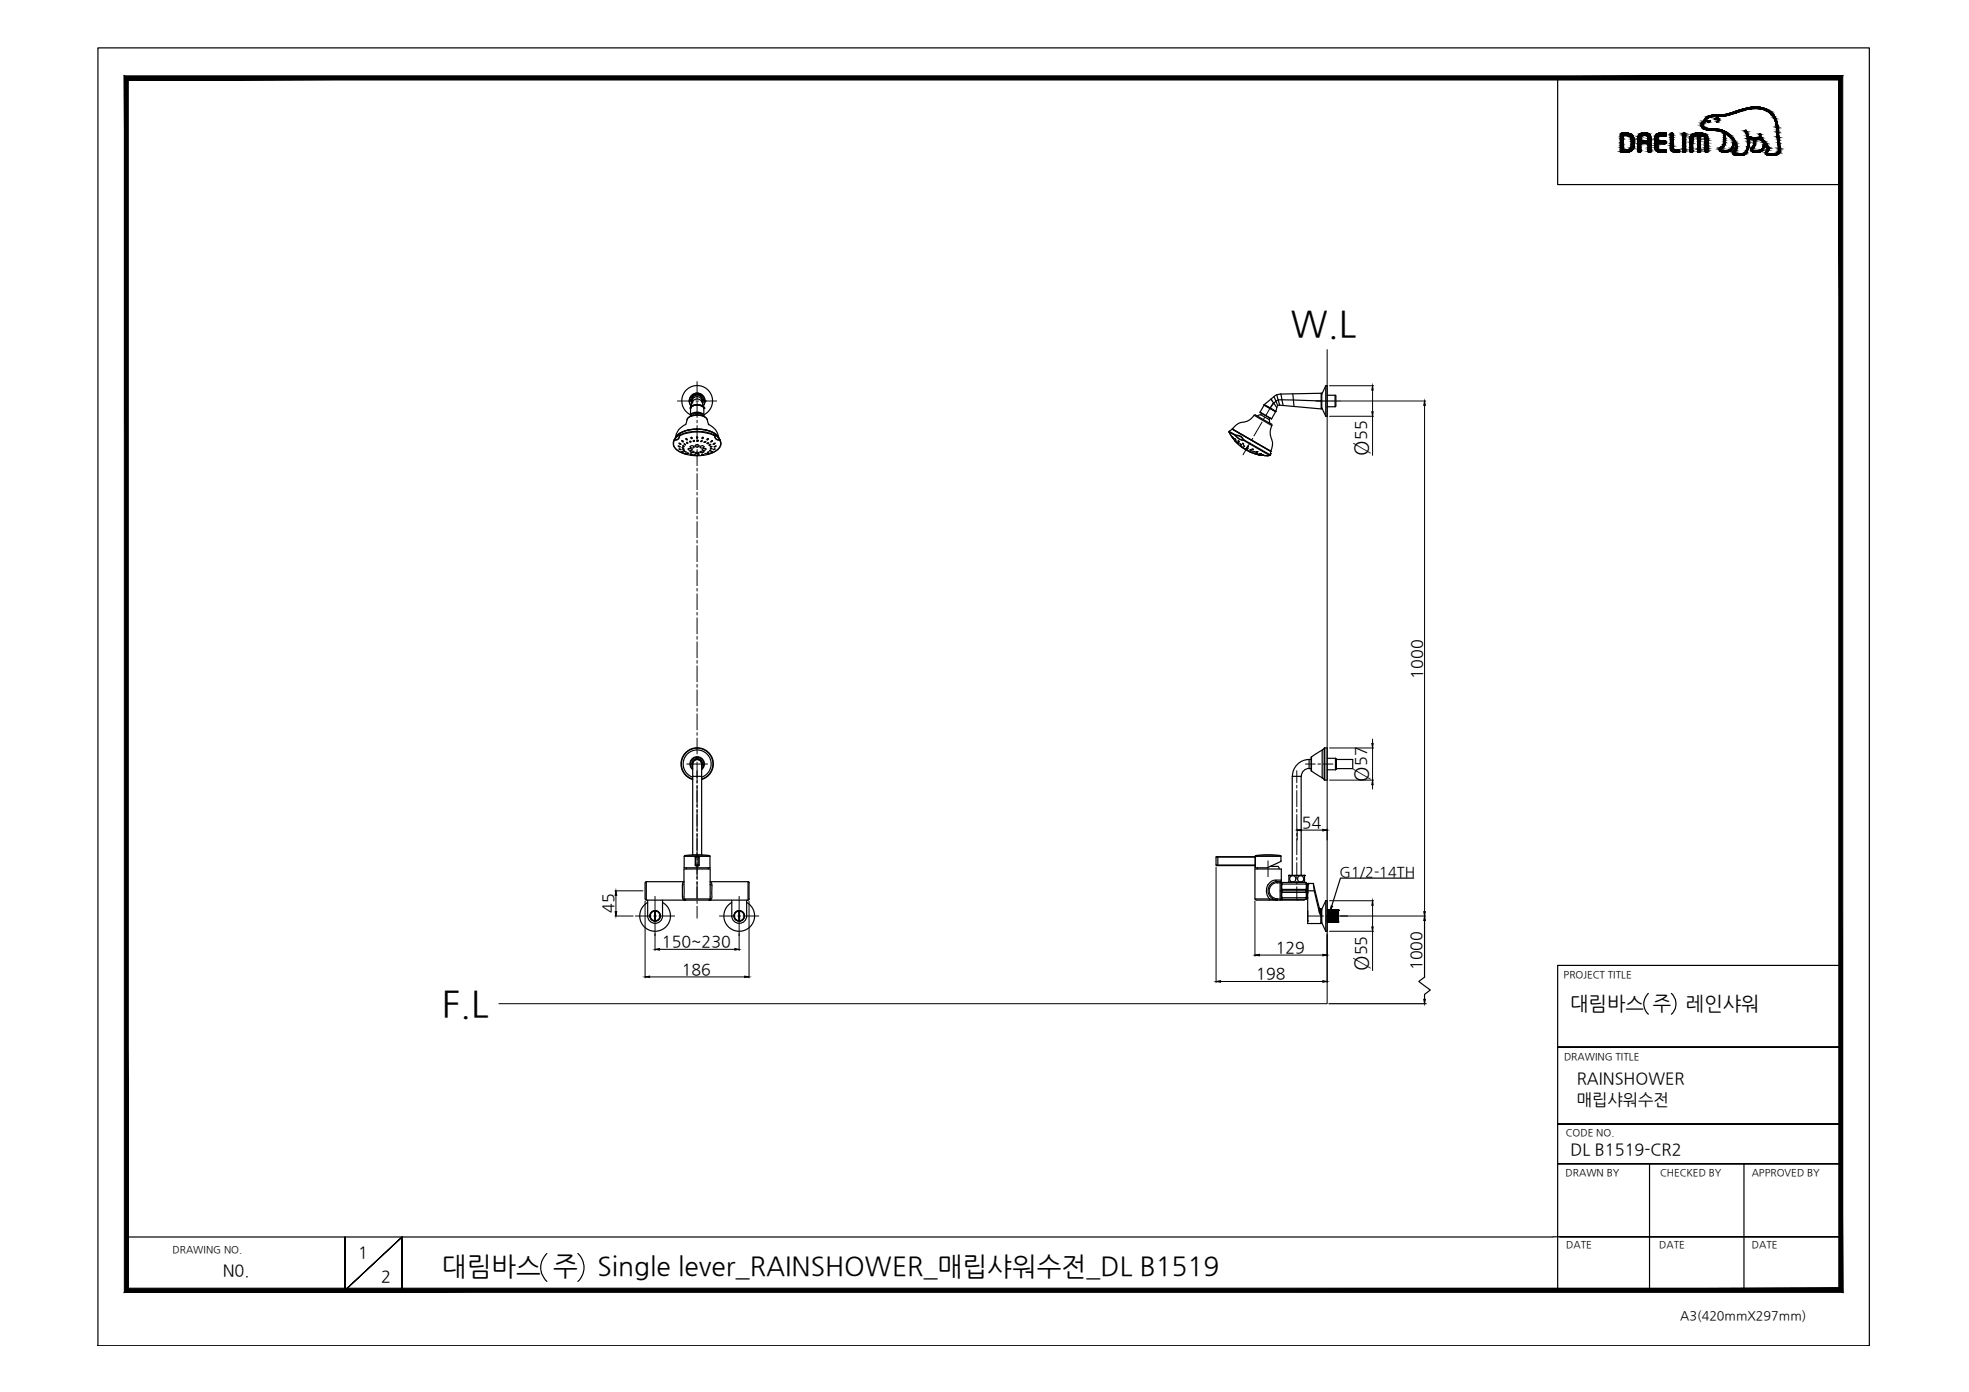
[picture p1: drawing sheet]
<svg xmlns="http://www.w3.org/2000/svg" width="420mm" height="297mm" viewBox="0 0 420 297" stroke-linecap="round" stroke-linejoin="round" font-family="sans-serif">
<defs><g id="words">
<g font-size="7.7">
<text x="275.4" y="71.6">W.L</text>
<text x="94.3" y="216.9">F.L</text>
</g>
<g font-size="5.6">
<text x="94.3" y="272.2">대림바스 주</text>
<text x="127.5" y="272.2">Single lever_RAINSHOWER_매립샤워수전_DL B1519</text>
</g>
<g font-size="4.3">
<text x="291.9" y="97.3" transform="rotate(-90 291.9 97.3)">Ø</text>
<text x="291.9" y="166.8" transform="rotate(-90 291.9 166.8)">Ø</text>
<text x="291.9" y="207.2" transform="rotate(-90 291.9 207.2)">Ø</text>
</g>
<g font-size="4.2">
<text x="335.1" y="215.4">대림바스 주</text>
<text x="359.8" y="215.4">레인샤워</text>
</g>
<g font-size="3.5">
<text x="336.5" y="231.4">RAINSHOWER</text>
<text x="336.5" y="235.8">매립샤워수전</text>
<text x="335.1" y="246.4">DL B1519-CR2</text>
<text x="76.4" y="268.5">1</text>
<text x="47.5" y="272.3">N0.</text>
<text x="81.3" y="273.6">2</text>
</g>
<g font-size="3.4">
<text x="291.6" y="93.9" transform="rotate(-90 291.6 93.9)">55</text>
<text x="303.6" y="144.8" transform="rotate(-90 303.6 144.8)">1000</text>
<text x="291.6" y="163.5" transform="rotate(-90 291.6 163.5)">57</text>
<text x="277.8" y="176.7">54</text>
<text x="131" y="194.8" transform="rotate(-90 131 194.8)">45</text>
<text x="141.3" y="202.1">150~230</text>
<text x="272.2" y="203.4">129</text>
<text x="291.6" y="203.8" transform="rotate(-90 291.6 203.8)">55</text>
<text x="145.5" y="208">186</text>
<text x="268.1" y="209">198</text>
<text x="303.4" y="207" transform="rotate(-90 303.4 207)">1000</text>
</g>
<text font-size="3.1" x="285.9" y="187">G1/2-14TH</text>
<text font-size="2.7" x="358.5" y="281.6">A3(420mmX297mm)</text>
<g font-size="2.1">
<text x="333.7" y="208.6">PROJECT TITLE</text>
<text x="333.7" y="226.2">DRAWING TITLE</text>
<text x="334.1" y="242.4">CODE NO.</text>
<text x="334.1" y="251">DRAWN BY</text>
<text x="354.2" y="251">CHECKED BY</text>
<text x="373.8" y="251">APPROVED BY</text>
<text x="36.8" y="267.4">DRAWING NO.</text>
<text x="334.2" y="266.4">DATE</text>
<text x="354.1" y="266.4">DATE</text>
<text x="373.8" y="266.4">DATE</text>
</g>
</g></defs>
<!-- layer: Cneter -->
<g fill="none" stroke="#000" stroke-width=".21">
<path d="M144.6 85.6h3.3M148.5 85.6h.5M148.7 81.4v2.6M148.7 84.6v.5M148.7 85.7v3.4M148.7 89.7v.5M148.7 90.8v3.4M148.7 94.8v.5M148.7 95.9v3.5M148.7 99.9v.6M149.6 85.6h3.3M266.7 94.5l-1.5 2.5"/>
<path d="M267.3 93.5l-.3 .5M269.3 90.1l-1.7 2.9M269.9 89.1l-.3 .4M271.6 86l-1.4 2.6M148.7 101.1v3.4M148.7 105v.6M148.7 106.2v3.4M148.7 110.2v.6M148.7 111.3v3.4M148.7 115.3v.6M148.7 116.4v3.5M148.7 120.5v.5"/>
<path d="M148.7 121.6v3.4M148.7 125.6v.5M148.7 126.7v3.4M148.7 130.7v.5M148.7 131.8v3.5M148.7 135.8v.6M148.7 137v3.4M148.7 140.9v.6M148.7 142.1v3.4M148.7 146.1v.6M148.7 147.2v3.4M148.7 151.2v.6"/>
<path d="M148.7 152.3v3.5M148.7 156.4v.5M148.7 157.5v3.4M146.5 163h4.5M148.7 161.5v.5M148.7 162.6v4.5M148.7 167.6v4.7M148.7 172.7v4.7M148.7 177.8v4.8M276.7 164.5v2.5M276.7 167.6v.6M276.7 168.7v3.4"/>
<path d="M276.7 172.7v.6M276.7 173.8v3.5M276.7 177.8v.6M276.7 179v3.4M278.6 163h2.1M281.2 163h.6M282.3 163h2.1M135.6 195.5h3.3M139.5 195.5h.6M139.8 191.3v3.3M139.8 195.2v.6M139.8 196.3v3.4"/>
<path d="M140.6 195.5h3.4M148.7 183v4.7M148.7 188.1v3.6M148.7 192.2v.6M148.7 193.4v2.5M153.5 195.5h3.4M157.4 195.5h.6M157.7 191.3v3.3M157.7 195.2v.6M157.7 196.3v3.4M158.6 195.5h3.3M270.6 183.7v3.4"/>
<path d="M276.7 183v.5M276.7 184.1v3.4M276.7 188.1v.6M276.7 189.2v2.5M279 195.5h3.4M283 195.5h.6M284.2 195.5h3.4"/>
</g>
<!-- layer: 0 -->
<g fill="#000" stroke="#000" stroke-width=".21">
<path d="M292.9 82.3l.1 .9h-.3zM292.7 87.9h.3l-.1 .9zM304 85.6l.2 .9h-.4zM292.7 158.6h.3l-.1 1zM276.8 177.1l.9-.1v.3zM282.3 177l.9 .1-.9 .2zM292.9 166.5l.1 .9h-.3zM131.3 194.5h.3l-.2 1zM131.4 190.1l.2 1h-.3zM284 193.3l.3 .1-.4 .8zM292.9 192.2l.1 1h-.3zM292.7 197.8h.3l-.1 .9z"/>
<path d="M304 195.5l.2 .9h-.4zM303.8 194.5h.4l-.2 1zM137.7 208.5l.9-.2v.3zM139.8 202.6l.9-.2v.3zM156.8 202.4l.9 .2-.9 .1zM158.9 208.3l.9 .2-.9 .1zM259.5 209.4l1-.1v.3zM267.8 203.8l1-.2v.4zM282.3 203.6l.9 .2-.9 .2zM282.3 209.3l.9 .1-.9 .2zM303.8 213.2h.4l-.2 1z"/>
<path d="M27.4 274.9l-.9 .9 365.9-.9zM26.5 275.8l365.9-.9 .8 .9zM392.4 17.1v257.8l.8 .9zM393.2 16.2v259.6l-.8-258.7zM27.4 17.1h365l.8-.9zM26.5 16.2h366.7l-365.8 .9zM26.5 16.2l.9 258.7v-257.8zM26.5 16.2l.9 258.7-.9 .9z"/>
</g>
<g fill="none" stroke="#000" stroke-width=".25">
<path d="M20.9 10.2h378v277h-378zM332.4 16.6v22.8h60.4M368.6 32.4h.1M143.9 93.9a1.69 1.69 0 0 0 .9 2.3l1.5 .7M143.9 93.9v.1M143.9 94a1.65 1.65 0 0 0 .9 2.3l1.5 .6M143.9 93.8v.1M143.9 93.8v.2M144.2 93.3l-.3 .5M144.2 93.3a5 5 0 0 1 4.5-1.8 6.1 6.1 0 0 1 4.4 1.4l.2 .4M144.2 93.3h.1M144.3 93.3l.7-.4-.3 .8-.8 .2z"/>
<path d="M144.4 93l-.2 .3M144.5 92.9v.1M144.7 95.2l.4 .1zM144.8 92.7l-.3 .2M144.8 92.6v.1M144.9 94.6l.4 .2zM144.9 95.8l.4 .1zM145 92.9l.1 .1M145 92.9a1.29 1.29 0 0 0-1.1 .9M145 92.9a9.1 9.1 0 0 1 7.5 0M145 92.9h.1M145.1 93l-.4 .7-.8 .3"/>
<path d="M145.1 93a8.9 8.9 0 0 1 7.4 0M145.1 92.4l-.3 .2M145.5 96.4h.3zM145.5 94l.3 .3-.2-.1zM145.6 95.5l.3 .2zM145.7 95.9l.4 .2zM145.7 95.1l.3 .2zM146 94.8l.1-.1 .1 .3zM146 96.3l.4 .1zM146.3 93.6h.2l.1 .3zM146.3 90.6a3.6 3.6 0 0 0-2.2 2.9M146.3 96.8l.4 .1z"/>
<path d="M146.4 96.9l2.7 .3 2.1-.3M146.5 94.4l.2 .2h-.2zM146.5 94.5h.1M146.6 89.6v-.1a2.96 2.96 0 0 1 4.3-.1v.2M146.6 96.7h.4zM146.8 91.8l-1.6 .6M147 91.8l-1.8 .6-1 .9M147 91.7l-.2 .1M147.1 85.6l.1 .6 .3 .4M147.1 85.6a1.67 1.67 0 0 1 1.7-1.7 1.67 1.67 0 0 1 1.6 1.7M147.1 85.6h.1M147.1 85.5a1.67 1.67 0 0 1 1.7-1.6 1.67 1.67 0 0 1 1.6 1.6"/>
<path d="M147.1 85.6l.4 1M147.1 85.5v.1M147.2 94.1l.2 .1v.2l-.2-.1zM147.3 96.9h.3zM147.3 87.1h.1M147.3 87.1v.1M147.3 88.5a3.3 3.3 0 0 1-1.1-5 3.3 3.3 0 0 1 5.1 0 3.3 3.3 0 0 1-1.1 5M147.3 86.9h.1M147.3 86.9v.2M147.3 86.9a2.05 2.05 0 0 1 2.8 0M147.3 87.2v-.2a2.05 2.05 0 0 1 2.8 0l.1 .2M147.3 88.7a1.72 1.72 0 0 1 2.9 0"/>
<path d="M147.3 87.2v1.6M147.4 85.4l.2-.1 .1 .1M147.4 85.4a1.36 1.36 0 0 1 1.3-1.4 1.36 1.36 0 0 1 1.4 1.4M147.4 85.4l-.3 .2M147.4 85.3l.2 .7M147.4 97.1h.3M147.4 97.1h.1M147.5 93.3l.2 .3zM147.5 97.1h.2M147.6 86.7l-.3 .5M147.6 86.7a1.84 1.84 0 0 1 2.6 .5M147.6 86.7a2.55 2.55 0 0 1 2.4 0"/>
<path d="M147.6 86l-.3 .9M147.6 86h.1M147.6 86a1.18 1.18 0 0 1 1.2-.9 1.18 1.18 0 0 1 1.1 .9M147.7 85.4v.2M147.7 85.5h.1M147.7 85.5l-.1 .5M147.7 85.4h.1M147.7 85.4v.1M147.7 85.5a1.07 1.07 0 0 1 1-.9 1.07 1.07 0 0 1 1.1 .9M147.7 85.4a1.06 1.06 0 0 1 1-1.1 1.06 1.06 0 0 1 1.1 1.1M147.7 97.1h.1M147.7 85.3v.1"/>
<path d="M147.8 88.7a1.3 1.3 0 0 1 2 0M147.8 86.6h.1M148.1 94l.1 .1-.2 .1-.1-.1zM148.1 97h.3zM148.3 88.6h.9M148.6 97.2h.3zM148.7 93.2l.2 .2-.2 .2zM148.7 91.6l2 .2M148.7 91.6l-1.7 .2M148.7 91.6a5.6 5.6 0 0 1 4.6 1.7M148.8 94h.2l-.1 .2zM149 97h.2z"/>
<path d="M149.6 94.1h.2l-.3 .1zM149.7 97h.3zM149.8 86.6h.1M149.8 85.4h.1M149.8 85.5h.1M149.8 85.4v.1M149.8 85.5l.1 .5M149.8 85.4h.3M149.8 97.1h.1M149.8 85.3v.1M149.8 85.3a1.09 1.09 0 0 0-1.1-1.2 1.09 1.09 0 0 0-1 1.3M149.9 85.6h.1"/>
<path d="M149.9 85.5v.1M149.9 86h.1M149.9 86l.2 .9M149.9 85.3v.2M149.9 93.3l.2 .2-.3 .1zM150.1 97.1h.1M150.1 97.1h-.3M150.1 85.3l-.2 .7M150.1 85.4l.3 .2M150.1 86.9l.1 .2M150.1 86.9h.1M150.2 87.2h.1"/>
<path d="M150.2 87.1h.1M150.2 88.7l-.1 .1a1.53 1.53 0 0 0-2.2-.6l-.5 .3v.3M150.2 87.1v1.6M150.2 94.4l.4-.2zM150.4 85.6l-.3 1M150.4 85.6h.1M150.4 85.5v.1M150.4 96.8l.3-.1zM150.7 91.8a4.4 4.4 0 0 1 2.6 1.5M150.9 96.9l.3-.1zM150.9 93.7l.3-.1-.3 .3zM150.9 94.5h.3l-.2 .2z"/>
<path d="M150.9 89.6a2 2 0 0 0-2.2-1.1 1.82 1.82 0 0 0-2.2 1.6l-.2 .5M150.9 89.6l.3 .9M151 96.5l.2-.1zM151.2 90.5h.1M151.2 90.6l1.1 .8a3.7 3.7 0 0 1 1.1 2.1M151.4 94.9h.3l-.2 .1h-.2zM151.4 96.2l.3-.1zM151.5 95.3h.4zM151.6 95.7h.3zM151.7 96.4h.3zM151.8 94.1l.2-.1-.3 .3zM152.2 95.9l.4-.1z"/>
<path d="M152.3 94.6h.3l-.4 .2zM152.4 95.3l.4-.1zM152.5 93h.1M152.5 93l.3 .7 .8 .3M152.5 92.9l.4 .1 .7 .9M152.5 92.9l.4 .8 .7 .2M152.5 92.9a1.29 1.29 0 0 1 1.1 .9M152.5 92.9v.1M152.5 92.9h.1M153.3 93.3l.3 .5M153.3 93.3h.1M153.6 94a1.65 1.65 0 0 1-.9 2.3l-1.5 .6"/>
<path d="M153.6 93.9v.1M153.6 93.9a1.61 1.61 0 0 1-.9 2.3l-1.5 .7M153.6 93.8v.1M262.2 92.2l1.4 .8M262.2 92.2l.6 1M262.3 92l1.4 .9a1.63 1.63 0 0 1 1.7 .9M262.3 92l.6-.4 8.2 4.7v.4M262.3 92v.2M262.8 93.2l.1 .2M262.8 93.2h.1M263 91.5l8.2 4.8M263 91.6h.1"/>
<path d="M263 93.3l.3 .4zM263 93.3l.1 .2M263 91.5h-.1M263.1 93.6h.1M263.1 93.6l.4 .5M263.1 93.4l.1 .1M263.2 93.5h.1M263.5 94l.2 .2h-.1M263.5 93.6l.2 .3zM263.5 94h.1M263.5 94.1h.1M263.6 94.1h.1"/>
<path d="M263.6 94.2l.7 .7M263.6 93a2.2 2.2 0 0 0 1.7 1M263.7 92.9l-.1 .1M263.7 92.9a1.57 1.57 0 0 1 1.6 1M263.7 92.9l.3 .4a1.52 1.52 0 0 0 1.3 .6M263.8 94.2v.1M263.8 94.2l-.1-.1 .3 .3-.2-.1M263.9 94.2h.1M264.1 94.4l.3 .2zM264.2 94l.2 .3zM264.7 94.7l.3 .3zM265.2 94.6l.1 .2z"/>
<path d="M265.3 93.9v.1M265.3 93.9h.1M265.3 94l5.6 3.2M265.4 95.1l.2 .2zM265.4 93.8l5.6 3.2M265.4 93.8l-.1 .2M265.4 93.8l-.1 .1M266.1 95.5l.2 .2zM266.2 95.2h.1l.1 .1zM266.8 95.9l.2 .2zM267 96.1h.1M267.2 95.9h.2z"/>
<path d="M267.4 96.3l.3 .1M267.4 96.4h.1M267.4 96.4h.3M267.4 95.9h.1M267.6 88.6l-.9 .9-1.2 .6a3.1 3.1 0 0 0-2.5 1.4M267.6 88.6l3.8 2.2a4.1 4.1 0 0 0 .2 3.7l-.4 1.8M267.6 88.6h.3l3.4 1.9M267.6 96.8l2 .4M267.7 96.4h.1M268 96.7h.2M268 96.7h.1M268 96.4h.4z"/>
<path d="M268.2 96.7h.1M268.3 96.9l.3 .1zM268.5 97l.3 .1zM268.8 96.8h.4zM268.9 88l2.5 1.3M268.9 87.9v.1M269 88.5l-.7 .3M269.2 88.2l-.2 .3 1.8 1 .2-.3M269.4 97.2h.1M269.4 97.1h-.2h.4h-.1M269.4 97.1h.1M269.6 97.2h.2"/>
<path d="M269.7 86.5l2.5 1.4-.9 1.5-2.4-1.5zM269.8 86.4l2.4 1.4M269.8 86.3l1.2 .8M269.8 86.3v.1M269.8 97.2h.1M269.8 97.2l.7 .1M269.8 86.4h-.1M270.6 97.2h.1M270.8 89.5l.1 .8M270.9 97.2h-.3M270.9 97.2l-.4 .1M270.9 97.2h.1"/>
<path d="M271 97.1l-.1 .1M271 97.1h.1M271 97v.1M271 87.1h.1M271.1 96.8l-.1 .3M271.1 96.8h.1M271.1 96.8l-.1 .2M271.1 96.7v.1M271.1 96.3h.1M271.1 96.2l.1 .1M271.2 85.1l.2 .3M271.3 90.5l.1 .3"/>
<path d="M271.4 85.4l.4 .6 .5-.4-.4-1-2.1 1.7M272.2 87.8v.1M272.3 87.8h-.1M272.4 87l-.1 .8-1.3-.7M272.4 87l-.6-1-.8 1.1M272.5 84.2l-.6 .4M272.5 84.3l.8-.2 .2 1.2-.8 .1zM273.1 86.4l-.5 .1M273.3 84.1l8.6-.2v3.4l-8.8-.8-.4-1.1-.4 .2 .4 1-.3 .4M275.9 84l.2 2.7M281.9 83.9l.2 .1M282.1 84v3.1l-.2 .1"/>
<path d="M282.1 87l.8 1.8M282.1 85.6l-8.6-.3 .3 1.2M282.9 82.3h.3v6.5h-.3M282.9 82.3v6.5M282.9 82.3l-.8 1.8M283.2 86.8h1.7M283.2 84.3h1.7M284.9 84.3l.2 .2v2.1l-.2 .2M284.9 84.3v2.5M282.6 159.7v6.7M282.6 159.6l-.4 .4-.1 6M282.7 159.6h.5v6.9h-.5z"/>
<path d="M282.7 159.6l-.1 .1M147.8 163.2a.99 .99 0 0 1 1-1.2 .99 .99 0 0 1 .9 1.2M147.8 164.2a1.55 1.55 0 0 1-.2-2.2 1.55 1.55 0 0 1 2.3 0 1.55 1.55 0 0 1-.2 2.2M147.8 163.7a1.16 1.16 0 0 1 1-1.8 1.16 1.16 0 0 1 .9 1.8M147.8 166.3a3.5 3.5 0 0 1-1.8-5.3 3.5 3.5 0 0 1 5.6 0 3.5 3.5 0 0 1-1.9 5.3M147.8 165.8a2.98 2.98 0 0 1-1.4-4.5 2.98 2.98 0 0 1 4.8 0 2.98 2.98 0 0 1-1.5 4.5M147.8 166.2a3.4 3.4 0 0 1-1.8-5.1 3.4 3.4 0 0 1 5.5 0 3.4 3.4 0 0 1-1.8 5.1M147.8 165.7h1.9M147.8 164.1a1.42 1.42 0 0 1-.1-2.1 1.42 1.42 0 0 1 2.1 0 1.42 1.42 0 0 1-.1 2.1M147.8 163.2a.95 .95 0 0 1 1-1.1 .95 .95 0 0 1 .9 1.1M277.7 165.7v21.1M277.7 165.7h-2v21.1"/>
<path d="M279.4 162.1a3.6 3.6 0 0 0-3.6 3.5M279.4 164a1.67 1.67 0 0 0-1.7 1.6M279.8 161.6v2.9M279.8 162.1h-.5v1.9h.5M279.8 164.5l2.4 1.5M279.9 161.5v3.1M282.2 166l.5 .4M282.2 160l-2.4 1.6M283.2 164.3h1.8M283.2 161.8h1.8M285 161.8v2.5M285 161.8l.1 .1"/>
<path d="M285.1 164.1v-2.2v2.2M285.1 162.1h3.6v1.9h-3.6M285.1 164.1l-.1 .2M137.7 188.4v3.4M137.7 191.8l.2 .2M137.9 188.1l-.2 .3M138.2 192.6a3.3 3.3 0 0 0-.9 4.9 3.3 3.3 0 0 0 5 0 3.3 3.3 0 0 0-.9-4.9M138.2 192.1v3.3a1.59 1.59 0 0 0 1.6 1.6 1.59 1.59 0 0 0 1.6-1.6v-3.3M139.7 194.4v2.2M139.7 194.4a1.04 1.04 0 0 0-.9 1 1.04 1.04 0 0 0 .9 1.1M139.9 194.4v2.2M139.9 194.4a1.04 1.04 0 0 1 .9 1 1.04 1.04 0 0 1-.9 1.1"/>
<path d="M146 185.4h5.5v6.4h-5.5zM146 188.2l-.3 .3-.1 2.1a1.39 1.39 0 0 0 .3 1.4h.2M146 188.1h-8.1v4h21.7v-4h-8.1M146 191.8l.2 .2M146 185.2h5.5M146 192h.1M146.1 192h.1M146.1 192v.1M146.1 182.6h5.3M146.1 182.6l-.1 .1h5.5l-.1-.1M146.5 185.2l-.1 .2M147.8 182.5v-19.5a.95 .95 0 0 1 1-.9 .95 .95 0 0 1 .9 .9v19.5"/>
<path d="M148.4 184.6l.1 .2M148.4 184.6h.8M148.4 182.9h.8M148.4 182.9v1.7M148.4 184.6l.2 .1M148.5 182.8l-.1 .1M148.5 184.7h.5M148.5 182.8h.5M148.5 182.7v.1M148.5 184.7v.1M148.6 182.8l-.2 .1M148.6 182.7h-.1"/>
<path d="M149 182.7l.2 .2M149 184.7v.1M149 182.7h.1M149 182.8v1.9M149.2 184.6l-.2 .2M149.2 182.9v1.7M151.1 185.2l.1 .2M151.4 192.1h.1M151.4 192h.1M151.5 192l-.1 .1M151.5 192h.1M151.5 188.8h.1"/>
<path d="M151.5 188.2l.4 .3v2.9a.52 .52 0 0 1-.4 .6M151.6 191.8l-.3 .2M156.1 192.6a3.3 3.3 0 0 0-.9 4.9 3.3 3.3 0 0 0 5.1 0 3.3 3.3 0 0 0-1-4.9M156.2 192.1v3.3a1.59 1.59 0 0 0 1.5 1.6 1.59 1.59 0 0 0 1.6-1.6v-3.3M157.6 194.4v2.2M157.7 194.4a1.04 1.04 0 0 0-1 1 1.04 1.04 0 0 0 1 1.1M157.8 194.4v2.2M157.8 194.4a1.04 1.04 0 0 1 1 1 1.04 1.04 0 0 1-1 1.1M159.6 188.1l.3 .3M159.8 188.4v3.4M159.9 191.8l-.3 .2M259.5 184.6l.1 .1"/>
<path d="M259.6 184.7l8.3 .1M259.6 182.8h8.2M259.6 182.8l-.1 .1M259.9 182.8v1.9M267.8 182.8h.1M267.8 182.8l.1 .1h-8.4v1.7h8.4M267.8 184.7h.1M267.8 191.8l.3 .2M267.8 184.6l.1 .2zM267.8 184.8v.4h2.6M267.9 182.7l-.1 .1M267.9 182.7h.1"/>
<path d="M267.9 182.7l-.1 1.9M268 182.6l3-.2 2.3 .2M268 182.6h5.2M268 182.6l-.1 .1M268 192.1h10.3M268.3 185.2v.2M270.9 191.8l1.6 .3v-.3h1M270.9 191.8h-3.1v-6.4h5.6v6.4M270.9 191.8v.3M271 184.9h1.7l.3 .5M271.3 184.8v.1M272.3 187.8h1.1l-.2 .3"/>
<path d="M272.5 188.1l-.2-.3a2.35 2.35 0 0 0-2 1.6 2.35 2.35 0 0 0 .6 2.4M272.5 188.1v.3h.9M272.5 188.1h.7M272.5 188.1a1.97 1.97 0 0 0-1.9 2 1.97 1.97 0 0 0 1.9 1.9M272.5 188.4a1.71 1.71 0 0 0-1.7 1.7 1.71 1.71 0 0 0 1.7 1.7M273.2 188.1v4M273.2 188.1l.2 .3M273.3 182.6v.1h-5.5M273.4 191.8l-.2 .2M273.4 191.2h.1M273.4 188.9h.1M273.5 188.3h5.3v3.6h-5.3z"/>
<path d="M273.5 189.6l.1 .2M273.5 191.4l.1 .2M273.6 191.6h5.1M273.6 190.4h5.1M273.6 189.8h5.1M273.6 188.7h5.1M273.6 188.3v.4M273.6 189.8v.6M273.6 191.6v.3M273.6 190.4l-.1 .2M273.6 188.7l-.1 .1M273.6 191.9v.2"/>
<path d="M275 188.2v-1.4h3.4v1.4M275 188.2l.1 .1M275.1 186.7l3.2 .1M276.9 191.9l-.1 .2M278.3 186.7l.1 .1M278.4 188.2l-3.4 .1M278.5 191.9l-.2 .1M278.7 188.3v.4M278.7 189.8v.6M278.7 191.6v.3M278.7 190.4l.1 .2M278.7 188.7l.1 .1"/>
<path d="M278.8 190.3h.1M278.8 188.6v.1M278.8 191.6h.1M278.8 191.4l-.1 .2M278.8 189.6l-.1 .2M278.8 188.7v1.6M278.8 190.3v1.3M278.9 191.6h.1M278.9 188.6h.1M278.9 188.6l-.1 .1M278.9 188.6l-.1 1.7M278.9 191.5v.1"/>
<path d="M278.9 191.5l.1 .1M279 191.6h.1M279 188.6h.1M279 196.5h.1M279 190.6h.1M279 190.1h1.4l1.1 4.6M279 188.6l-.1 2.9M279 188.6l-.1 3M279 188.6v3M279.1 188.5h.1M279.1 188.5l-.1 8.6h2.9M279.1 188.5h1.1l1.3 5.2"/>
<path d="M279.1 188.5l-.1 1.5M279.1 190.2v.3M280.3 188.5l.2 1.6M281.5 193.7v1M281.5 193.7l.2 .2M281.5 194.7l.4 .7M281.7 193.9h.2v1.4zM281.9 195.4v1.7M281.9 193.9v.3M281.9 195.2v.2M281.9 196.8h.2M281.9 194.2h.2"/>
<path d="M281.9 196.8v.3M281.9 194.2v2.6M282.9 192.2h.3v6.5h-.3M282.9 192.2l-.8 1.8v2.9l.8 1.8M282.9 192.2v6.5M283.3 194.2h.1M283.3 194.2l-.1 2.5M283.3 194.2l.1 .1M283.3 196.6l-.1 .2M283.3 194.2l-.1 .1M283.3 196.6l.1 .2M283.3 194.2l-.1 2"/>
<path d="M283.4 196.8h.1M283.4 194.3l-.1 2.3M283.5 194.2h.1M283.5 194.2l-.1 2.6M283.5 196.6l-.1 .2M283.5 194.2l-.1 .1M283.5 196.6l.1 .2M283.5 194.2l.1 .1M283.6 196.8h.1M283.6 194.3l-.1 2.3M283.7 194.2h.1M283.7 194.2l-.1 2.6"/>
<path d="M283.7 194.2l-.1 .1M283.7 196.6l.1 .2M283.7 194.2l.1 .1M283.8 196.8h.1M283.8 194.3l-.1 2.3-.1 .2M283.9 194.2h.1M283.9 194.2l-.1 2.6M283.9 194.2l-.1 .1M284 194.2h.1M284 196.6l-.2 .2M284 194.2v.1M284 196.6v.2"/>
<path d="M284 194.2l-.2 2.6M284 196.8h.1M284 194.3v2.3M284.1 194.2h.1M284.1 194.2l-.1 2.6M284.1 194.2l-.1 .1M284.2 194.2h.1M284.2 196.6l-.2 .2M284.2 194.2l.1 .1M284.2 196.6l.1 .2M284.2 194.2l-.2 2.6M284.3 196.8h.1"/>
<path d="M284.3 194.3l-.1 2.3M284.4 194.2h.1M284.4 194.2l-.1 2.6M284.4 196.6l-.1 .2M284.4 194.2l-.1 .1M284.4 194.2l.1 .1M284.4 196.6l.1 .2M284.5 196.8h.1M284.5 194.3l-.1 2.3M284.6 194.2h.1M284.6 194.2l-.1 2.6M284.6 196.6l-.1 .2"/>
<path d="M284.6 194.2l-.1 .1M284.6 194.2l.1 .1M284.6 196.6l.1 .2M284.7 196.8h.1M284.8 194.2h.1M284.8 194.2l-.1 2.6M284.8 196.6l-.1 .2M284.8 194.2l-.1 .1-.1 2.3M284.8 194.2l.1 .1M284.8 196.6l.1 .2M284.9 196.8h.1M284.9 194.3l-.1 2.3"/>
<path d="M285 194.2h.1M285 194.2l-.1 2.6M285 196.6l.1 .2M285 196.6l-.1 .2M285 194.2l-.1 .1M285 194.2l.1 .1M285.1 196.8h.1M285.1 194.3l-.1 2.3M285.2 194.2h.1M285.2 194.2l-.1 2.6M285.2 196.6l-.1 .2M285.2 194.2l-.1 .1"/>
<path d="M285.2 196.6l.2 .2M285.3 194.2l.1 .1M285.4 196.8h.1M285.4 194.3l-.2 2.3M285.4 194.2h.1M285.4 194.2v2.6M285.4 196.6v.2M285.4 194.2v.1M285.4 196.6l.1 .1M285.4 194.3v2.5M285.5 194.2h.1M285.5 194.2l.1 .1"/>
<path d="M285.5 194.2l-.1 .1M285.5 196.7h.1M285.6 194.3l-.2 2.3M285.6 194.3h.1M285.6 194.3l-.1 2.4M301.7 187.4h-15.7l-1.8 6M304 195.5v13l-1.2 .9 2.4 1.9-1.2 .9v1.1M283.6 214.2h20.7M351.7 212a3 3 0 0 0 0 4.4M356.6 212a3 3 0 0 1 0 4.4M392.8 206h-60.4v69.7M332.4 223.4h60.4h-60.4"/>
<path d="M332.4 239.9h60.4h-60.4M332.4 248.3h60.4h-60.4M352 248.3v27M372.1 248.3v27M27 264h304.4M73.6 264v11.4l12.2-11.4-12.2 11.4zM85.8 275.4v-11.4v11.4M116.7 267.5a4 4 0 0 0 0 5.9M123.3 267.5a4 4 0 0 1 0 5.9M331.4 263.9h61.4h-59.9M341 275.3h51.8"/>
<circle cx="139.8" cy="195.4" r="1.12"/>
<circle cx="157.7" cy="195.4" r="1.12"/>
<circle cx="275.8" cy="187.5" r=".67"/>
<circle cx="277.5" cy="187.5" r=".67"/>
</g>
<path d="M283.2 74.6v139.6h-176.7" fill="none" stroke="#000" stroke-width=".21"/>
<!-- layer: 0 -->
<g fill="none" stroke="#000" stroke-width=".21">
<path d="M283.7 82.3h9.4M283.7 88.8h9.4M286.2 85.6h18M292.9 83.2v4.7M292.9 88.8v8.4M304 86.5v108M283.7 159.6h9.4M292.9 157.7v.9M292.9 159.6v6.9M276.8 176.9v2.4M277.7 177.1h4.6M283.2 176.9v2.4"/>
<path d="M283.7 166.5h9.4M292.9 167.4v1M131.2 195.5h3.9M131.2 190.1h6M131.4 191.1v3.4M137.7 192.3v16.4M139.8 199.2v3.6M157.7 199.2v3.6M159.8 192.3v16.4M259.5 185.1v24.6M267.8 192.3v11.8M283.2 199.2v10.5"/>
<path d="M283.7 192.2h9.4M283.7 198.7h9.4M286 195.5h18.2M292.9 193.2v4.6M292.9 198.7v8.4M138.6 208.5h20.3M140.7 202.6h16.1M260.5 209.4h21.8M268.8 203.8h13.5"/>
</g>
<!-- layer: DEFAULT_1 -->
<path d="M280.8 85.6h5.3M273.2 190.1h5.8" fill="none" stroke="#000" stroke-width=".25"/>
<!-- layer: 02___PRT_ALL_AXES -->
<g fill="none" stroke="#000" stroke-width=".25">
<path d="M146.9 95.7h.4l.4 .2-.4 .2-.4-.2zM147.3 96.4a.51 .51 0 0 1 .8 .1l-.5 .1zM147.3 95.2l.3-.1 .5 .2a.38 .38 0 0 1-.5 .3 .38 .38 0 0 1-.3-.4zM148.3 96.7l.4-.2 .5 .2-.5 .1zM148.4 95l.1-.1a.45 .45 0 0 1 .7 .2 .48 .48 0 0 1-.8 .2zM149.5 96.4l.7-.1a.5 .5 0 0 1-.8 .1zM149.5 95.2l.4-.1 .3 .1a.38 .38 0 0 1-.4 .4 .38 .38 0 0 1-.4-.3zM149.9 95.9l.4-.2 .4 .1-.4 .3h-.4zM263.6 94.2l1.4 1.2 1.8 1.1M264.7 95.1l.6 .5zM265.6 95.7l.7 .4zM266.5 96.2l.7 .4z"/>
<path d="M266.8 96.5l.8 .3M267.6 96.8l1.8 .4M146 182.7v2.5M146.1 182.6l3-.2 2.3 .2M151.5 182.7v2.5M267.8 184.8v.4M273.3 182.7v1.1l-2.9 1.4M275 186.8h.1M275 188.2v.1M275.4 188.3h.1M278 188.3h.1M278.4 186.8h.1"/>
<path d="M278.4 188.2v.1"/>
</g>
<g fill="#000" stroke="#000" stroke-width=".21">
<path d="M346.2 32.5h1.2zM346.4 28.4h.8zM347.1 31.9h1.3zM351.1 28.9h1.1zM353.7 28.5h1.9zM354.3 28.4h.4zM354.3 32.5h.3zM354.6 29h.9zM357.4 32.5h.6zM362.3 28.4h.7zM363.8 32.3h.7zM364.6 25.8h.1z"/>
<path d="M364.5 26.1h.1zM365.8 24.5h3.2zM366 25.5h.2zM366.5 24.5h2.6zM366.3 25.1h.2zM366.9 24.5h2.2zM372.4 27.8h.2zM374.3 22.8h.8zM375.1 29.7h.6zM375.5 28.6l.2-.1zM379.1 28h.4z"/>
<path d="M345.8 28.9h1.2zM345.8 28.9h1.2z"/>
<path d="M346.2 32.5h1zM346.4 32.5h.8z"/>
<path d="M345.8 29l.6 .1zM345.8 29l.6 .1z"/>
<path d="M345.8 29.1l.6 .1v-.1zM345.8 29.1l.6 .1h-.6z"/>
<path d="M345.8 29.2h.6zM345.8 29.2h.6z"/>
<path d="M345.8 29.2l.6 .3v-.3zM345.8 29.2l.6 .3h-.6z"/>
<path d="M345.8 29.5l.6 .3v-.3zM345.8 29.5l.6 .3h-.6z"/>
<path d="M345.8 29.8l.6 .1v-.1zM345.8 29.8l.6 .1h-.6z"/>
<path d="M345.8 29.9l.6 .6v-.6zM345.8 29.9l.6 .6h-.6z"/>
<path d="M345.8 30.5l.6 .2v-.2zM345.8 30.5l.6 .2h-.6z"/>
<path d="M345.8 30.7l.6 .4v-.4zM345.8 30.7l.6 .4h-.6z"/>
<path d="M345.8 31.1h.6zM345.8 31.1h.6z"/>
<path d="M345.8 31.1l.6 .4v-.4zM345.8 31.1l.6 .4h-.6z"/>
<path d="M345.8 31.5l.6 .2v-.2zM345.8 31.5l.6 .2h-.6z"/>
<path d="M345.8 31.7l.6 .1zM345.8 31.7l.6 .1z"/>
<path d="M345.8 31.8l.6 .1v-.1zM345.8 31.8l.6 .1h-.6z"/>
<path d="M345.8 31.9h.6zM345.8 31.9h.6zM345.8 31.9h.6zM345.8 31.9h.6z"/>
<path d="M345.8 31.9h.6zM345.8 31.9h.6z"/>
<path d="M345.8 28.9h.9zM345.8 28.9h1.1z"/>
<path d="M345.8 28.9h.9zM345.8 28.9l.6 .1zM345.8 29h.6zM345.8 29h.6z"/>
<path d="M345.8 31.9h1zM345.8 31.9h1z"/>
<path d="M345.8 31.9h1.1zM345.8 31.9h1.1z"/>
<path d="M345.8 28.9h1.1zM345.8 28.9h1.2z"/>
<path d="M345.8 31.9h1.2zM345.8 31.9h1.2z"/>
<path d="M347 28.9h1.4zM347 28.9h1.4z"/>
<path d="M345.8 31.9h1.2zM345.8 31.9h1.2z"/>
<path d="M346.4 28.4h1zM346.2 28.4h1.2z"/>
<path d="M346.2 28.4h1.3zM346.1 28.4h1.4z"/>
<path d="M346.1 28.4h1.4zM345.9 28.4h1.6z"/>
<path d="M346.1 32.5h1.4zM346.1 32.5h1.3z"/>
<path d="M345.9 28.4l1.9 .1zM345.8 28.5h2z"/>
<path d="M345.9 32.4h1.6zM345.9 32.4l1.6 .1z"/>
<path d="M345.8 32.4h2zM345.8 32.4h2z"/>
<path d="M345.8 32.4h2zM345.8 32.4h1.7z"/>
<path d="M345.8 28.5h2zM345.8 28.5h2z"/>
<path d="M345.8 28.5l2.3 .1-.3-.1zM345.8 28.5l2.3 .1h-2.3z"/>
<path d="M345.8 32.3h2.3zM345.8 32.3h2.3z"/>
<path d="M345.8 32.3l2 .1 .3-.1zM345.8 32.3l2 .1h-2z"/>
<path d="M345.8 28.6h2.3zM345.8 28.6h2.3z"/>
<path d="M345.8 28.6l2.3 .1zM345.8 28.6l2.3 .1z"/>
<path d="M345.8 28.7l2.5 .1-.2-.1zM345.8 28.7l2.5 .1h-2.5z"/>
<path d="M345.8 32.2h2.3zM345.8 32.2l2.3 .1z"/>
<path d="M345.8 32.1l2.3 .1 .2-.1zM345.8 32.1l2.3 .1h-2.3z"/>
<path d="M345.8 28.8h2.5zM345.8 28.8h2.5z"/>
<path d="M345.8 28.8l2.6 .1-.1-.1zM345.8 28.8l2.6 .1h-2.6z"/>
<path d="M345.8 32.1h2.5zM345.8 32.1h2.5z"/>
<path d="M347 28.9h1.4zM347 28.9h1.4z"/>
<path d="M345.8 31.9l2.5 .2 .1-.2zM345.8 31.9l2.5 .2h-2.5z"/>
<path d="M347.1 28.9l1.3 .1zM347.1 28.9l1.3 .1z"/>
<path d="M347.3 29l1.2 .1zM347.3 29l1.2 .1z"/>
<path d="M347.2 31.9h1.2zM347.1 31.9h1.3zM347 31.9h1.4z"/>
<path d="M347.5 31.9h1zM347.2 31.9h1.2z"/>
<path d="M347.6 29.1h.9zM347.6 29.1h.9z"/>
<path d="M347.6 29.1l1 .1-.1-.1zM347.6 29.1l1 .1h-.8z"/>
<path d="M347.6 31.8h.9zM347.5 31.9h1z"/>
<path d="M347.8 29.2l.8 .2v-.2zM347.8 29.2l.8 .2h-.7z"/>
<path d="M347.8 31.7l.7 .1 .1-.1zM347.6 31.8l.2-.1 .7 .1z"/>
<path d="M347.9 29.4l.8 .1-.1-.1zM347.9 29.4l.8 .1h-.7z"/>
<path d="M348 31.5l.6 .1zM348 31.5l.6 .1z"/>
<path d="M347.9 31.6l.7 .1v-.1zM347.8 31.7l.1-.1 .7 .1z"/>
<path d="M348 29.5l.7 .2v-.2zM348 29.5l.7 .2h-.6z"/>
<path d="M348.1 29.7l.6 .1v-.1zM348.1 29.7l.6 .1h-.6z"/>
<path d="M348.1 29.8l.6 .2v-.2zM348.1 29.8l.6 .2h-.6z"/>
<path d="M348.1 30l.7 .1zM348.1 30l.7 .1zM348.1 30.1h.7zM348.1 30.1h.7zM348.1 30.1h.7zM348.1 30.1h.7z"/>
<path d="M348.1 31.2h.6zM348.1 31.2h.6z"/>
<path d="M348.1 31.2l.5 .3 .1-.3zM348.1 31.2l.5 .3h-.6z"/>
<path d="M348.1 30.1h.7zM348.1 30.1h.7zM348.1 30.1h.7zM348.1 30.1h.7z"/>
<path d="M348.1 30.1l.7 .1zM348.1 30.1l.7 .1z"/>
<path d="M348.1 30.2l.7 .3v-.3zM348.1 30.2l.7 .3h-.7z"/>
<path d="M348.1 30.5l.7 .1v-.1zM348.1 30.5l.7 .1h-.7z"/>
<path d="M348.1 30.6l.7 .1v-.1zM348.1 30.6l.7 .1h-.7z"/>
<path d="M348.1 30.7h.7zM348.1 30.7h.7zM348.1 30.7h.7zM348.1 30.7h.7z"/>
<path d="M348.1 30.7l.7 .1zM348.1 30.7l.7 .1z"/>
<path d="M348.1 30.8l.6 .4 .1-.4zM348.1 30.8l.6 .4h-.6z"/>
<path d="M349.5 29.5h.6zM349.5 29.5h.6z"/>
<path d="M349.5 29.6h.6zM349.5 29.6h.6z"/>
<path d="M349.7 32.5h.3zM349.7 32.5h.3z"/>
<path d="M349.6 32.4h.4zM349.6 32.4l.4 .1z"/>
<path d="M349.5 32.4h.6zM349.5 32.4h.5z"/>
<path d="M349.5 29.4l.6 .1zM349.5 29.4l.6 .1z"/>
<path d="M349.5 29.5h.6zM349.5 29.5h.6zM349.5 29.5h.6zM349.5 29.5h.6z"/>
<path d="M349.5 29.5l.6 .1zM349.5 29.5l.6 .1z"/>
<path d="M349.5 29.6h.6zM349.5 29.6h.6z"/>
<path d="M349.5 29.6l.6 .2v-.2zM349.5 29.6l.6 .2h-.6zM349.5 29.8h.6zM349.5 29.8h.6z"/>
<path d="M349.5 29.8l.6 .2v-.2zM349.5 29.8l.6 .2h-.6z"/>
<path d="M349.5 30l.7 .1zM349.5 30l.7 .1z"/>
<path d="M349.5 30.7h.6zM349.5 30.7h.6z"/>
<path d="M349.5 30.7l.6 .2v-.2zM349.5 30.7l.6 .2h-.6z"/>
<path d="M349.5 30.9l.6 .4v-.4zM349.5 30.9l.6 .4h-.6z"/>
<path d="M349.5 31.3l.6 .1zM349.5 31.3l.6 .1z"/>
<path d="M349.5 31.4l.6 .4v-.4zM349.5 31.4l.6 .4h-.6z"/>
<path d="M349.5 31.8h.6zM349.5 31.8h.6z"/>
<path d="M349.5 31.8l.6 .3v-.3zM349.5 31.8l.6 .3h-.6z"/>
<path d="M349.5 32.1h.6zM349.5 32.1h.6z"/>
<path d="M349.5 32.1l.6 .1v-.1zM349.5 32.1l.6 .1h-.6z"/>
<path d="M349.5 32.2l.6 .1zM349.5 32.2l.6 .1z"/>
<path d="M349.5 32.3h.6zM349.5 32.3h.6zM349.5 32.3h.6zM349.5 32.3h.6zM349.5 32.3h.6zM349.5 32.3h.6z"/>
<path d="M349.5 32.3l.6 .1zM349.5 32.3l.6 .1z"/>
<path d="M349.5 32.4h.6zM349.5 32.4h.6z"/>
<path d="M349.5 29.2l.6 .2 .1-.2zM349.5 29.2l.6 .2h-.6z"/>
<path d="M349.6 29.1l.6 .1 .1-.1zM349.6 29.1l.6 .1h-.7z"/>
<path d="M349.6 29h.7zM349.6 29l.7 .1z"/>
<path d="M349.6 29h.9zM349.6 29h.7zM349.6 29h.7zM349.6 29h.7z"/>
<path d="M349.6 28.9h1.2zM349.6 28.9l.9 .1z"/>
<path d="M350.8 28.4h.3zM350.7 28.4h.4z"/>
<path d="M350.7 28.4h.4zM350.6 28.4h.5z"/>
<path d="M350.6 28.4h.7zM350.5 28.4h.8z"/>
<path d="M350.5 28.4h.8zM350.5 28.4h.8z"/>
<path d="M350.5 28.4h1zM350.3 28.4h1.2z"/>
<path d="M350.3 28.4h1.3zM350.3 28.4h1.3z"/>
<path d="M350.3 28.4l1.4 .1zM350.1 28.5h1.6z"/>
<path d="M351.6 29.5h.7zM351.6 29.5h.7z"/>
<path d="M350.1 28.5h1.7zM350.1 28.5h1.7z"/>
<path d="M350 28.5l1.9 .1zM349.9 28.6h2z"/>
<path d="M349.9 28.6h2zM349.9 28.6h2z"/>
<path d="M349.9 28.6l2.1 .1zM349.7 28.7h2.3z"/>
<path d="M349.7 28.7h2.4zM349.7 28.7h2.4z"/>
<path d="M349.7 28.7l2.5 .1-.1-.1zM349.7 28.7l2.5 .1h-2.5z"/>
<path d="M349.7 28.8l2.5 .1zM349.7 28.8l2.5 .1z"/>
<path d="M351.1 28.9h1.1zM351.1 28.9h1.1zM351.1 28.9h1.1z"/>
<path d="M351.2 28.9l1 .1zM351.2 28.9l1 .1z"/>
<path d="M351.4 29l.8 .1zM351.4 29l.8 .1z"/>
<path d="M351.5 29.1l.8 .1-.1-.1zM351.5 29.1l.8 .1h-.7z"/>
<path d="M351.7 32.4h.5zM351.7 32.4l.4 .1z"/>
<path d="M351.6 29.2l.7 .1zM351.6 29.2l.7 .1z"/>
<path d="M351.6 29.3l.7 .1zM351.6 29.3l.7 .1z"/>
<path d="M351.6 29.4l.7 .1v-.1zM351.6 29.4l.7 .1h-.7z"/>
<path d="M351.7 32.4h.6zM351.7 32.4h.6z"/>
<path d="M351.7 32.4h.6zM351.7 32.4h.5zM351.7 32.4h.5zM351.7 32.4h.5z"/>
<path d="M351.6 29.5h.7zM351.6 29.5h.7z"/>
<path d="M351.6 29.5l.7 .1zM351.6 29.5l.7 .1z"/>
<path d="M351.6 29.6h.7zM351.6 29.6h.7zM351.6 29.6h.7zM351.6 29.6h.7z"/>
<path d="M351.6 29.6l.7 .2v-.2zM351.6 29.6l.7 .2h-.7z"/>
<path d="M351.6 29.8l.7 .1zM351.6 29.8l.7 .1z"/>
<path d="M351.6 29.9l.7 .1v-.1zM351.6 29.9l.7 .1h-.7z"/>
<path d="M351.6 30l.7 .1zM351.6 30l.7 .1z"/>
<path d="M349.5 30.1h2.8zM349.5 30.1h2.8z"/>
<path d="M349.5 30.1l2.8 .1zM349.5 30.1l2.8 .1z"/>
<path d="M349.5 30.2l2.8 .3v-.3zM349.5 30.2l2.8 .3h-2.8z"/>
<path d="M349.5 30.5l2.8 .2v-.2zM349.5 30.5l2.8 .2h-2.8z"/>
<path d="M351.6 30.7h.7zM351.6 30.7h.7z"/>
<path d="M351.6 30.7l.7 .1v-.1zM351.6 30.7l.7 .1h-.7z"/>
<path d="M351.6 30.8l.7 .2v-.2zM351.6 30.8l.7 .2h-.7zM351.6 31h.7zM351.6 31h.7z"/>
<path d="M351.6 31l.7 .5v-.5zM351.6 31l.7 .5h-.7z"/>
<path d="M351.6 31.5l.7 .1zM351.6 31.5l.7 .1z"/>
<path d="M351.6 31.6l.7 .2v-.2zM351.6 31.6l.7 .2h-.7z"/>
<path d="M351.6 31.8l.7 .3v-.3zM351.6 31.8l.7 .3h-.7z"/>
<path d="M351.6 32.1h.7zM351.6 32.1h.7z"/>
<path d="M351.6 32.1l.7 .1zM351.6 32.1l.7 .1z"/>
<path d="M351.6 32.2l.7 .1zM351.6 32.2l.7 .1zM351.6 32.3h.7zM351.6 32.3h.7z"/>
<path d="M351.6 32.3l.7 .1zM351.6 32.3l.7 .1z"/>
<path d="M353.2 29h1.2zM353.2 29h1.2z"/>
<path d="M353.1 29.4h.7zM353.1 29.4h.7zM353.1 29.4h.7zM353.1 29.4h.7zM353.1 29.4h.7zM353.1 29.4h.7z"/>
<path d="M353.1 29.4l.7 .1zM353.1 29.4l.7 .1z"/>
<path d="M353.1 29.5h.7zM353.1 29.5h.7z"/>
<path d="M353.1 29.5l.7 .1zM353.1 29.5l.7 .1z"/>
<path d="M353.1 29.6l.7 .2v-.2zM353.1 29.6l.7 .2h-.7z"/>
<path d="M353.1 29.8l.7 .1v-.1zM353.1 29.8l.7 .1h-.7z"/>
<path d="M353.1 29.9l.7 .1zM353.1 29.9l.7 .1z"/>
<path d="M353.1 30l.7 .1zM353.1 30l.7 .1z"/>
<path d="M353.1 30.7h.7zM353.1 30.7h.7z"/>
<path d="M353.1 30.7l.7 .2v-.2zM353.1 30.7l.7 .2h-.7z"/>
<path d="M353.1 30.9l.7 .1v-.1zM353.1 30.9l.7 .1h-.7z"/>
<path d="M353.1 31l.7 .3v-.3zM353.1 31l.7 .3h-.7z"/>
<path d="M353.1 31.3l.7 .1zM353.1 31.3l.7 .1zM353.1 31.4h.7zM353.1 31.4h.7z"/>
<path d="M353.1 31.4l.7 .1zM353.1 31.4l.7 .1zM353.1 31.5h.7zM353.1 31.5h.7z"/>
<path d="M353.1 31.5l.7 .1zM353.1 31.5l.7 .1z"/>
<path d="M353.1 31.6l.7 .2v-.2zM353.1 31.6l.7 .2h-.6z"/>
<path d="M353.2 29.1h.6zM353.2 29.1h.7z"/>
<path d="M353.2 29.1l.6 .3v-.3zM353.2 29.1l.6 .3h-.7z"/>
<path d="M353.2 31.8h.7zM353.2 31.8h.7z"/>
<path d="M353.2 31.8h.7zM353.2 31.8h.7z"/>
<path d="M353.2 29.1h.7zM353.2 29.1h.7z"/>
<path d="M353.2 31.8l.9 .1zM353.2 31.8l.9 .1z"/>
<path d="M353.2 29h.8zM353.2 29h1z"/>
<path d="M353.2 29h.8zM353.2 29l.7 .1z"/>
<path d="M353.2 31.9h1.1zM353.2 31.9h1.1z"/>
<path d="M353.2 29h1zM353.2 29h1.2z"/>
<path d="M354.3 32.5h.2zM354.4 32.5h.1z"/>
<path d="M353.2 31.9h1.2zM353.2 31.9h1.2zM353.2 31.9h1.2zM353.2 31.9h1.2z"/>
<path d="M354.3 28.4h.8zM354.2 28.4h.9z"/>
<path d="M354.3 32.5h.4zM354.3 32.5h.3z"/>
<path d="M354.8 29h.7zM355.4 29h.1zM354.8 29h.7z"/>
<path d="M354.2 28.4h1.2zM354 28.4h1.4z"/>
<path d="M354.2 32.5h.9zM354.2 32.5h.5z"/>
<path d="M353.1 30.1h2.3zM353.1 30.1h2.3z"/>
<path d="M353.1 30.1h2.4zM353.1 30.1h2.4z"/>
<path d="M354 28.4h1.5zM354 28.4h1.5z"/>
<path d="M353.1 30.6h2.3zM353.1 30.6l2.3 .1zM353.1 30.7h2.3zM353.1 30.7h2.3z"/>
<path d="M354.1 32.5h1.3zM354.1 32.5h1z"/>
<path d="M354 28.4h1.5zM353.9 28.4h1.6z"/>
<path d="M353.1 30.1l2.4 .1zM353.1 30.1l2.4 .1z"/>
<path d="M354.1 32.5h1.4zM354.1 32.5h1.3z"/>
<path d="M353.1 30.2h2.4zM353.1 30.2h2.4z"/>
<path d="M353.1 30.6h2.4zM353.1 30.6h2.3z"/>
<path d="M353.2 29h2.3zM353.2 29h2.4z"/>
<path d="M354.4 29h1.1zM354.4 29h1.1z"/>
<path d="M354.4 29h1.1zM354.4 29h1.1zM354.6 29h.9z"/>
<path d="M353.1 30.2l2.4 .1zM353.1 30.2l2.4 .1z"/>
<path d="M353.1 30.3l2.4 .2v-.2zM353.1 30.3l2.4 .2h-2.4z"/>
<path d="M353.1 30.5h2.4zM353.1 30.5h2.4z"/>
<path d="M353.1 30.5h2.4zM353.1 30.5l2.4 .1z"/>
<path d="M354 32.5h1.5zM354 32.5h1.5z"/>
<path d="M353.9 28.4h1.7zM353.9 28.4h1.7z"/>
<path d="M353.9 28.4h1.7zM353.9 28.4h1.7z"/>
<path d="M353.9 28.4l1.7 .1zM353.7 28.5h1.9zM353.6 28.5h2z"/>
<path d="M353.6 28.5l2 .1v-.1zM353.4 28.6l.2-.1 2 .1z"/>
<path d="M353.4 28.6l2.2 .2v-.2zM353.4 28.6l2.2 .2h-2.3z"/>
<path d="M353.3 28.8h2.3zM353.3 28.8h2.3h-2.3z"/>
<path d="M353.3 28.8l2.3 .1zM353.3 28.8l2.3 .1z"/>
<path d="M353.3 28.9l2.3 .1zM353.3 28.9l2.3 .1z"/>
<path d="M353.2 31.9h2.4zM353.2 31.9h2.4z"/>
<path d="M353.2 31.9l2.4 .1zM353.2 31.9l2.4 .1zM353.3 32h2.3zM353.3 32h2.3z"/>
<path d="M353.3 32l2.3 .1v-.1zM353.3 32l2.3 .1h-2.3z"/>
<path d="M353.3 32.1l2.3 .1zM353.3 32.1l2.3 .1z"/>
<path d="M353.4 32.2l2.2 .2v-.2zM353.4 32.2l2.2 .2h-2z"/>
<path d="M353.6 32.4h2zM353.6 32.4h2z"/>
<path d="M353.7 32.4h1.9zM353.7 32.4h1.9z"/>
<path d="M353.9 32.4l1.7 .1zM353.9 32.4l1.7 .1zM353.9 32.5h1.7zM353.9 32.5h1.7z"/>
<path d="M353.9 32.5h1.7zM353.9 32.5h1.6zM354 32.5h1.5zM354 32.5h1.5z"/>
<path d="M356.6 28.4h.3zM356.6 28.4h.3z"/>
<path d="M356.6 28.4l.4 .1zM356.5 28.5h.5z"/>
<path d="M356.5 28.5h.5zM356.5 28.5h.5z"/>
<path d="M356.5 28.5h.5zM356.5 28.5h.5z"/>
<path d="M356.4 28.5l.7 .1zM356.4 28.5l.7 .1zM356.4 28.6h.7zM356.4 28.6h.7z"/>
<path d="M356.4 28.6l.7 .1v-.1zM356.4 28.6l.7 .1h-.7zM356.4 28.7h.7zM356.4 28.7h.7z"/>
<path d="M356.4 28.7l.7 .2v-.2zM356.4 28.7l.7 .2h-.7z"/>
<path d="M356.4 28.9l.7 .1zM356.4 28.9l.7 .1z"/>
<path d="M356.4 29l.7 .3v-.3zM356.4 29l.7 .3h-.7z"/>
<path d="M356.4 29.3l.7 .1zM356.4 29.3l.7 .1z"/>
<path d="M356.4 29.4l.7 .3v-.3zM356.4 29.4l.7 .3h-.7z"/>
<path d="M356.4 29.7l.7 .1zM356.4 29.7l.7 .1z"/>
<path d="M356.4 29.8l.7 .7v-.7zM356.4 29.8l.7 .7h-.7z"/>
<path d="M356.4 30.5l.7 .2v-.2zM356.4 30.5l.7 .2h-.7z"/>
<path d="M356.4 30.7l.7 .2v-.2zM356.4 30.7l.7 .2h-.7z"/>
<path d="M356.4 30.9l.7 .1v-.1zM356.4 30.9l.7 .1h-.7z"/>
<path d="M356.4 31l.7 .2v-.2zM356.4 31l.7 .2h-.7z"/>
<path d="M356.4 31.2l.7 .1v-.1zM356.4 31.2l.7 .1h-.7z"/>
<path d="M356.4 31.3l.7 .1zM356.4 31.3l.7 .1z"/>
<path d="M356.4 31.4l.7 .1zM356.4 31.4l.7 .1zM356.4 31.5h.7zM356.4 31.5h.7z"/>
<path d="M356.4 31.5h.7zM356.4 31.5h.7z"/>
<path d="M356.4 31.5l.7 .1zM356.4 31.5l.7 .1zM356.4 31.6h.7zM356.4 31.6h.7z"/>
<path d="M356.4 31.6l.7 .1v-.1zM356.4 31.6l.7 .1h-.7z"/>
<path d="M356.4 31.7l.7 .1zM356.4 31.7l.7 .1z"/>
<path d="M356.4 31.8h.7zM356.4 31.8h.7z"/>
<path d="M356.4 31.8h.8zM356.4 31.8h.8z"/>
<path d="M356.5 31.8l.9 .1zM356.5 31.8l.9 .1z"/>
<path d="M357.4 32.5h.5zM357.6 32.5h.3z"/>
<path d="M356.5 31.9h1.1zM356.5 31.9h1.1z"/>
<path d="M356.5 31.9h1.1zM356.5 31.9h1.1z"/>
<path d="M357.3 32.5h.8zM357.3 32.5h.7z"/>
<path d="M357.2 32.5h1.1zM357.2 32.5h.9z"/>
<path d="M357.2 32.4h1.1zM357.2 32.4l1.1 .1z"/>
<path d="M356.5 31.9h1.9zM356.5 31.9h1.9z"/>
<path d="M356.5 31.9l1.9 .1zM356.5 31.9l1.9 .1z"/>
<path d="M356.5 32h1.9zM356.5 32h1.9z"/>
<path d="M356.5 32l1.9 .1v-.1zM356.5 32l1.9 .1h-1.8z"/>
<path d="M356.6 32.1l1.8 .2v-.2zM356.6 32.1l1.8 .2h-1.7z"/>
<path d="M356.7 32.3h1.7zM356.7 32.3h1.7z"/>
<path d="M356.8 32.3l1.6 .1v-.1zM356.8 32.3l1.6 .1h-1.4zM357 32.4h1.4zM357 32.4h1.4z"/>
<path d="M357 32.4h1.4zM357 32.4h1.4zM357.1 32.4h1.3zM357.1 32.4h1.3z"/>
<path d="M357.1 32.4h1.3zM357.1 32.4h1.2z"/>
<path d="M359.2 28.4l.4 .1zM359.1 28.5h.5zM359.1 28.5h.5zM359.1 28.5h.5z"/>
<path d="M359.1 28.5l.6 .1-.1-.1zM359.1 28.5l.6 .1h-.6z"/>
<path d="M359.1 32.4h.5zM359.1 32.4h.5z"/>
<path d="M359.1 32.4h.5zM359.1 32.4l.4 .1z"/>
<path d="M359.1 28.6h.6zM359.1 28.6h.6z"/>
<path d="M359.1 28.6l.6 .2v-.2zM359.1 28.6l.6 .2h-.6z"/>
<path d="M359.1 28.8l.6 .1v-.1zM359.1 28.8l.6 .1h-.6z"/>
<path d="M359.1 28.9l.6 .3v-.3zM359.1 28.9l.6 .3h-.6z"/>
<path d="M359.1 29.2l.6 .6v-.6zM359.1 29.2l.6 .6h-.6z"/>
<path d="M359.1 29.8l.6 .7v-.7zM359.1 29.8l.6 .7h-.6z"/>
<path d="M359.1 30.5l.6 .6v-.6zM359.1 30.5l.6 .6h-.6z"/>
<path d="M359.1 31.1l.6 .6v-.6zM359.1 31.1l.6 .6h-.6z"/>
<path d="M359.1 31.7l.6 .2v-.2zM359.1 31.7l.6 .2h-.6z"/>
<path d="M359.1 31.9l.6 .2v-.2zM359.1 31.9l.6 .2h-.6z"/>
<path d="M359.1 32.1l.6 .2v-.2zM359.1 32.1l.6 .2h-.6z"/>
<path d="M359.1 32.3h.6zM359.1 32.3h.6z"/>
<path d="M359.1 32.3h.6zM359.1 32.3l.5 .1z"/>
<path d="M360.6 30.1h.6zM360.6 30.1h.6z"/>
<path d="M360.7 32.5h.4zM360.7 32.5h.3z"/>
<path d="M360.7 32.4h.5zM360.7 32.4l.4 .1zM360.7 32.5h.4zM360.7 32.5h.4z"/>
<path d="M360.6 30l.6 .1zM360.6 30l.6 .1z"/>
<path d="M360.6 30.1h.6zM360.6 30.1h.6z"/>
<path d="M360.6 30.1l.6 .1zM360.6 30.1l.6 .1z"/>
<path d="M360.6 30.2h.6zM360.6 30.2h.6z"/>
<path d="M360.6 30.2l.6 .1v-.1zM360.6 30.2l.6 .1h-.6z"/>
<path d="M360.6 30.3l.6 .1zM360.6 30.3l.6 .1z"/>
<path d="M360.6 30.4l.6 .1v-.1zM360.6 30.4l.6 .1h-.6z"/>
<path d="M360.6 30.5l.6 .1zM360.6 30.5l.6 .1z"/>
<path d="M360.6 30.6l.6 1v-1zM360.6 30.6l.6 1h-.6z"/>
<path d="M360.6 31.6h.6zM360.6 31.6h.6z"/>
<path d="M360.6 31.6l.6 .4v-.4zM360.6 31.6l.6 .4h-.6zM360.6 32h.6zM360.6 32h.6z"/>
<path d="M360.6 32l.6 .2v-.2zM360.6 32l.6 .2h-.6zM360.6 32.2h.6zM360.6 32.2h.6z"/>
<path d="M360.6 32.2l.6 .1zM360.6 32.2l.6 .1zM360.6 32.3h.6zM360.6 32.3h.6z"/>
<path d="M360.6 32.3l.6 .1zM360.6 32.3l.6 .1zM360.6 32.4h.6zM360.6 32.4h.6z"/>
<path d="M360.6 32.4h.6zM360.6 32.4h.6z"/>
<path d="M360.6 29.4l.7 .3v-.3zM360.6 29.4l.7 .3h-.7zM360.6 29.7h.7zM360.6 29.7h.7z"/>
<path d="M360.6 29.7l.6 .3 .1-.3zM360.6 29.7l.6 .3h-.6z"/>
<path d="M360.6 29.4h.7zM360.6 29.4h.7z"/>
<path d="M360.7 29.2l.6 .2 .1-.2zM360.7 29.2l.6 .2h-.7z"/>
<path d="M360.7 29.1l.7 .1 .2-.1zM360.7 29.1l.7 .1h-.7z"/>
<path d="M360.8 29h.9zM360.8 29h1z"/>
<path d="M360.8 29h.9zM360.8 29l.8 .1z"/>
<path d="M360.8 29h1.3zM360.8 29h1.3z"/>
<path d="M360.8 29h1.3zM360.8 29h1z"/>
<path d="M362.2 29h.7zM362.2 29h.7z"/>
<path d="M362.3 32.4h.5zM362.3 32.4h.5z"/>
<path d="M362.3 32.4h.5zM362.3 32.4l.4 .1z"/>
<path d="M362.2 32.4h.6zM362.2 32.4h.6z"/>
<path d="M362.2 29l.7 .1zM362.2 29l.7 .1z"/>
<path d="M362.2 29.1h.7zM362.2 29.1h.7z"/>
<path d="M362.2 29.1l.7 .1zM362.2 29.1l.7 .1z"/>
<path d="M362.2 29.2l.7 .1zM362.2 29.2l.7 .1z"/>
<path d="M362.2 29.3l.7 .1v-.1zM362.2 29.3l.7 .1h-.7z"/>
<path d="M362.2 29.4l.7 .1zM362.2 29.4l.7 .1z"/>
<path d="M362.2 29.5l.7 .2v-.2zM362.2 29.5l.7 .2h-.7z"/>
<path d="M362.2 29.7l.7 .4v-.4zM362.2 29.7l.7 .4h-.7z"/>
<path d="M362.2 30.1l.7 .1v-.1zM362.2 30.1l.7 .1h-.7z"/>
<path d="M362.2 30.2l.7 .6v-.6zM362.2 30.2l.7 .6h-.7z"/>
<path d="M362.2 30.8l.7 .2v-.2zM362.2 30.8l.7 .2h-.7z"/>
<path d="M362.2 31l.7 .6v-.6zM362.2 31l.7 .6h-.7z"/>
<path d="M362.2 31.6l.7 .1v-.1zM362.2 31.6l.7 .1h-.7z"/>
<path d="M362.2 31.7l.7 .1v-.1zM362.2 31.7l.7 .1h-.7z"/>
<path d="M362.2 31.8l.7 .1zM362.2 31.8l.7 .1z"/>
<path d="M362.2 31.9l.7 .2v-.2zM362.2 31.9l.7 .2h-.7z"/>
<path d="M362.2 32.1h.7zM362.2 32.1h.7z"/>
<path d="M362.2 32.1l.7 .1zM362.2 32.1l.7 .1z"/>
<path d="M362.2 32.2l.7 .1zM362.2 32.2l.7 .1z"/>
<path d="M362.2 32.3h.7zM362.2 32.3h.7zM362.2 32.3h.7zM362.2 32.3h.7z"/>
<path d="M362.2 32.3h.7zM362.2 32.3l.6 .1z"/>
<path d="M362.2 28.4h1.1zM361.7 28.4h1.6z"/>
<path d="M363 26.6l.3 .1zM363 26.6l.3 .1z"/>
<path d="M363 26.7l.3 .1v-.1zM363 26.7l.3 .1h-.3z"/>
<path d="M363 26.8l.4 .1zM363 26.8l.4 .1z"/>
<path d="M361.7 28.4l1.8 .1zM361.6 28.5h1.9z"/>
<path d="M363 26.5h.4zM363 26.5h.4z"/>
<path d="M363 26.5l.3 .1 .1-.1zM363 26.5l.3 .1h-.3z"/>
<path d="M363 26.9h.4zM363 26.9h.4z"/>
<path d="M363 26.9l.5 .1zM363 26.9l.5 .1z"/>
<path d="M363.1 26.3l.3 .2 .1-.2zM363.1 26.3l.3 .2h-.4z"/>
<path d="M361.6 28.5h2.2zM361.3 28.5h2.5z"/>
<path d="M363.1 27l.4 .1zM363.1 27l.4 .1z"/>
<path d="M363.1 26.3h.4zM363.1 26.3h.4z"/>
<path d="M363.1 27.1l.6 .1zM363.1 27.1l.6 .1h-.5z"/>
<path d="M363.6 25.7h.4zM363.6 25.7h.4zM363.6 25.7h.4zM363.6 25.7h.4zM363.6 25.7h.4zM363.6 25.7h.5z"/>
<path d="M363.2 26.1h.5zM363.2 26.1h.5z"/>
<path d="M363.2 26.1l.3 .2 .2-.2zM363.2 26.1l.3 .2h-.4z"/>
<path d="M363.2 27.2h.6zM363.2 27.2h.6z"/>
<path d="M363.2 27.2l.8 .1zM363.2 27.2l.8 .1h-.7z"/>
<path d="M361.3 28.5l2.6 .1zM361.3 28.5l2.6 .1z"/>
<path d="M363.4 26l.3 .1 .1-.1zM363.2 26.1l.2-.1 .3 .1z"/>
<path d="M363.8 32.2h.7zM363.8 32.2h.7z"/>
<path d="M363.5 25.9h.4zM363.4 26h.4z"/>
<path d="M361.2 28.6l2.9 .1-.2-.1zM361 28.7l.2-.1 2.9 .1z"/>
<path d="M363.5 25.8h.4zM363.5 25.8h.4zM363.5 25.8h.4zM363.5 25.8h.4z"/>
<path d="M363.5 25.8h.4zM363.5 25.8l.4 .1z"/>
<path d="M363.6 25.8h.4zM363.6 25.8h.3zM363.5 25.8h.4zM363.5 25.8h.4zM363.5 25.8h.4zM363.5 25.8h.4zM363.5 25.8h.4zM363.5 25.8h.4z"/>
<path d="M363.6 25.7h.4zM363.6 25.7h.4z"/>
<path d="M363.6 25.7h.4zM363.6 25.7l.4 .1z"/>
<path d="M363.3 27.3h.7zM363.3 27.3h.7z"/>
<path d="M363.3 27.3l.9 .1zM363.3 27.3l.9 .1z"/>
<path d="M363.6 25.6l.5 .1zM363.6 25.6l.5 .1zM363.6 25.7h.5zM363.6 25.7h.5z"/>
<path d="M363.7 25.5l.4 .1zM363.7 25.5l.4 .1z"/>
<path d="M363.7 25.6h.4zM363.6 25.6h.5z"/>
<path d="M361 28.7l3.2 .1zM361 28.7l3.2 .1z"/>
<path d="M360.9 28.8l3.4 .2-.1-.2zM360.9 28.8l3.4 .2h-3.5z"/>
<path d="M363.4 27.4h.9zM363.4 27.4h.9z"/>
<path d="M362.1 29h2.2zM362.1 29h2.2z"/>
<path d="M362.2 29h2.1zM362.2 29h2.1zM362.2 29h2.1zM362.2 29h2.1z"/>
<path d="M362.9 29h1.4zM362.9 29h1.4z"/>
<path d="M363 29h1.3zM363 29h1.3z"/>
<path d="M363.9 25.3l.2 .2 .2-.2zM363.9 25.3l.2 .2h-.4z"/>
<path d="M363.1 29l1.2 .1zM363.1 29l1.2 .1z"/>
<path d="M363.4 29.1h1zM363.4 29.1h1z"/>
<path d="M363.9 25.3h.5zM363.9 25.3h.4z"/>
<path d="M363.5 27.4h.9zM363.5 27.4h.9zM363.5 27.4h.9zM363.5 27.4h.9z"/>
<path d="M363.5 29.1h.9zM363.5 29.1h.9z"/>
<path d="M363.6 29.1l.8 .2v-.2zM363.6 29.1l.8 .2z"/>
<path d="M364 32.4h.4zM364 32.4l.3 .1z"/>
<path d="M363.8 29.3l.7 .2-.1-.2zM363.8 29.3l.7 .2h-.7z"/>
<path d="M363.8 29.5l.7 .1zM363.8 29.5l.7 .1z"/>
<path d="M363.8 29.6l.7 .2v-.2zM363.8 29.6l.7 .2h-.7z"/>
<path d="M363.9 32.4h.6zM363.9 32.4h.5z"/>
<path d="M363.5 27.4h1zM363.5 27.4h1z"/>
<path d="M363.5 27.4h1.2zM363.5 27.4h1.2z"/>
<path d="M363.8 29.8l.7 .2v-.2zM363.8 29.8l.7 .2h-.7z"/>
<path d="M363.8 30h.7zM363.8 30h.7z"/>
<path d="M363.8 30l.7 .1zM363.8 30l.7 .1z"/>
<path d="M363.8 30.1l.7 .1zM363.8 30.1l.7 .1z"/>
<path d="M363.8 30.2h.7zM363.8 30.2h.7z"/>
<path d="M363.8 30.2l.7 .1zM363.8 30.2l.7 .1z"/>
<path d="M363.8 30.3l.7 .2v-.2zM363.8 30.3l.7 .2h-.7z"/>
<path d="M363.8 30.5l.7 .1v-.1zM363.8 30.5l.7 .1h-.7z"/>
<path d="M363.8 30.6l.7 .4v-.4zM363.8 30.6l.7 .4h-.7z"/>
<path d="M363.8 31l.7 .2v-.2zM363.8 31l.7 .2h-.7z"/>
<path d="M363.8 31.2l.7 .3v-.3zM363.8 31.2l.7 .3h-.7z"/>
<path d="M363.8 31.5l.7 .2v-.2zM363.8 31.5l.7 .2h-.7z"/>
<path d="M363.8 31.7l.7 .2v-.2zM363.8 31.7l.7 .2h-.7z"/>
<path d="M363.8 31.9l.7 .2v-.2zM363.8 31.9l.7 .2h-.7zM363.8 32.1h.7zM363.8 32.1h.7z"/>
<path d="M363.8 32.1l.7 .1v-.1zM363.8 32.1l.7 .1h-.7z"/>
<path d="M363.8 32.2l.7 .1zM363.8 32.2l.7 .1z"/>
<path d="M363.8 32.3h.7zM363.8 32.3h.7zM363.8 32.3h.7z"/>
<path d="M363.9 32.3h.6zM363.9 32.3l.6 .1z"/>
<path d="M363.5 27.4h1.4zM363.5 27.4h1.4z"/>
<path d="M364.6 25.8h.2zM364.5 25.8h.3z"/>
<path d="M364.4 26.1h.3zM364.4 26.1h.3z"/>
<path d="M364.4 26.1h.3zM364.4 26.1h.2z"/>
<path d="M364.1 25.1h.6zM364.1 25.1h.7z"/>
<path d="M364.1 25.1l.3 .2 .3-.2zM363.9 25.3l.2-.2 .3 .2z"/>
<path d="M364.5 25.8h.3zM364.5 25.8h.3z"/>
<path d="M364.5 25.8h.4zM364.4 25.8h.5z"/>
<path d="M364.4 26h.4zM364.4 26l.3 .1z"/>
<path d="M364.3 26h.6zM364.3 26h.5z"/>
<path d="M364.4 25.8h.5zM364.4 25.8h.5z"/>
<path d="M364.4 25.8h.5zM364.3 25.8h.6z"/>
<path d="M364.3 25.8h.6zM364.3 25.8h.6zM364.3 25.8h.6zM364.3 25.8h.6zM364.3 25.8h.6zM364.3 25.8h.6z"/>
<path d="M364.3 25.9h.6zM364.3 25.9h.6z"/>
<path d="M364.3 25.9h.6zM364.3 25.9l.6 .1z"/>
<path d="M364.3 25.8h.6zM364.3 25.8h.6z"/>
<path d="M364.3 25.8h.6zM364.3 25.8h.6z"/>
<path d="M364.3 25.8h.6zM364.3 25.8l.6 .1z"/>
<path d="M363.5 27.4h1.5zM363.5 27.4h1.5z"/>
<path d="M363.5 27.4h1.5zM363.5 27.4h1.5z"/>
<path d="M363.5 27.4h1.6zM363.5 27.4h1.6z"/>
<path d="M363.5 27.4h1.7zM363.5 27.4h1.7z"/>
<path d="M363.5 27.4l2.1 .1zM363.5 27.4l2.1 .1z"/>
<path d="M364.3 24.9l.5 .2 .4-.2zM364.1 25.1l.2-.2 .5 .2z"/>
<path d="M364.3 24.9h1.1zM364.3 24.9h.9z"/>
<path d="M363.5 27.5h2.9zM363.5 27.5h2.9z"/>
<path d="M364.4 24.9h1.3zM364.4 24.9h1.5z"/>
<path d="M364.4 24.9h1.3zM364.3 24.9h1.1z"/>
<path d="M364.4 24.9h1.5zM364.4 24.9h1.5zM364.4 24.9h1.5zM364.4 24.9h1.5z"/>
<path d="M364.4 24.9h1.5zM364.4 24.9h1.8z"/>
<path d="M366 24.5h3.1zM365.9 24.5h3.2zM365.9 24.5h3.2zM365.9 24.5h3.2zM365.9 24.5h3.2z"/>
<path d="M366 25.5h.1zM366 25.5h.1z"/>
<path d="M364.4 24.9h1.8zM364.4 24.9h2z"/>
<path d="M366 25.4h.3zM366 25.4h.3z"/>
<path d="M366 25.4h.3zM366 25.4l.2 .1zM366 25.5h.2zM366 25.5h.2z"/>
<path d="M366 25.3h.3zM366 25.3l.3 .1z"/>
<path d="M366.3 26h.2zM366.3 26h.2z"/>
<path d="M364.4 24.9h2zM364.4 24.9h2z"/>
<path d="M363.7 27.5l2.7 .1zM363.7 27.5l2.7 .1z"/>
<path d="M363.7 27.6h3.1zM363.7 27.6h3.1z"/>
<path d="M366 25.3h.4zM366 25.3h.3z"/>
<path d="M366.5 24.5h2.6zM366.5 24.5h2.6zM366.5 24.5h2.6zM366.3 24.5h2.8z"/>
<path d="M366.3 25.1l.3 .1zM366.3 25.1l.3 .1z"/>
<path d="M366.3 26h.3zM366.3 26h.2z"/>
<path d="M366.3 25.2h.4zM366.2 25.2h.5z"/>
<path d="M366.3 26h.3zM366.3 26h.3z"/>
<path d="M366.2 25.2h.5zM366.2 25.2h.5zM366.1 25.2h.6zM366.1 25.2h.6z"/>
<path d="M366.4 25.8l.3 .1zM366.4 25.8l.3 .1z"/>
<path d="M366.4 25.9h.3zM366.4 25.9l.2 .1z"/>
<path d="M366.1 25.2l.7 .1zM366.1 25.2l.7 .1h-.8z"/>
<path d="M363.8 27.6h3zM363.8 27.6h3z"/>
<path d="M366.4 25.3h.4zM366.4 25.3h.4z"/>
<path d="M366.6 25.7l.1 .1 .1-.1zM366.4 25.8l.2-.1 .1 .1z"/>
<path d="M366.5 25.3l.3 .1zM366.5 25.3l.3 .1z"/>
<path d="M366.5 25.4h.3zM366.5 25.4h.3z"/>
<path d="M366.6 25.4l.2 .1zM366.6 25.4l.2 .1zM366.6 25.5h.2zM366.6 25.5h.2z"/>
<path d="M366.6 25.6l.2 .1zM366.6 25.6l.2 .1z"/>
<path d="M366.6 25.7h.2zM366.6 25.7h.2z"/>
<path d="M366.6 25.5h.2zM366.6 25.5l.2 .1z"/>
<path d="M363.8 27.6h3.1zM363.8 27.6h3.1z"/>
<path d="M363.8 27.6h3.2zM363.8 27.6h3.2z"/>
<path d="M366.9 32h.4zM366.9 32h.4z"/>
<path d="M363.9 27.6l3.3 .1zM363.9 27.6l3.3 .1z"/>
<path d="M367 31.7h.4zM367 31.7h.4z"/>
<path d="M364.5 24.8h2.7zM364.5 24.8l1.9 .1z"/>
<path d="M367.2 31.4h.5zM367.2 31.4h.5z"/>
<path d="M364.1 27.7h3.3zM364.1 27.7h3.3zM364.2 27.7h3.2zM364.2 27.7h3.2z"/>
<path d="M366.9 31.9l.4 .1zM366.9 31.9l.4 .1z"/>
<path d="M366.9 31.8l.4 .1zM366.9 31.8l.4 .1z"/>
<path d="M366.9 31.9h.4zM366.9 31.9h.3z"/>
<path d="M366.9 32l.5 .1zM366.9 32l.5 .1z"/>
<path d="M364.2 27.7h3.2zM364.2 27.7h3.2z"/>
<path d="M367 31.7h.4zM367 31.7l.3 .1z"/>
<path d="M364.4 27.7h3zM364.4 27.7h3z"/>
<path d="M367 31.7h.4zM367 31.7h.4z"/>
<path d="M364.5 27.7l2.9 .1zM364.5 27.7l2.9 .1z"/>
<path d="M364.7 27.8h2.8zM364.7 27.8h2.8z"/>
<path d="M366.9 32.1h.5zM366.9 32.1h.5z"/>
<path d="M367.4 32.4h1.2zM367.4 32.4h1.2z"/>
<path d="M364.9 27.8h2.6zM364.9 27.8h2.6zM365 27.8h2.5zM365 27.8h2.5z"/>
<path d="M365 27.8h2.5zM365 27.8h2.5z"/>
<path d="M365.1 27.8l2.6 .1zM365.1 27.8l2.6 .1z"/>
<path d="M367.1 31.6h.4zM367.1 31.6h.4z"/>
<path d="M367.1 31.6h.4zM367.1 31.6l.3 .1h-.4z"/>
<path d="M367.1 31.5h.5zM367.1 31.6h.4z"/>
<path d="M367.2 31.4h.5zM367.2 31.4l.4 .1z"/>
<path d="M366.1 27.9h1.7zM366.1 27.9h1.7z"/>
<path d="M367.2 31.4h.5zM367.2 31.4h.5z"/>
<path d="M367.7 28.3h.3zM367.7 28.3h.3z"/>
<path d="M366.6 27.9l1.3 .1zM366.6 27.9l1.3 .1z"/>
<path d="M367.4 31.3l.3 .1 .1-.1zM367.2 31.4l.2-.1 .3 .1z"/>
<path d="M366.8 28h1.1zM366.8 28h1.1z"/>
<path d="M367.5 31.2h.4zM367.4 31.3h.4z"/>
<path d="M366.9 28h1.2zM366.9 28h1.2z"/>
<path d="M367.9 30.1h.3zM367.9 30.1h.3z"/>
<path d="M364.6 24.8h3.4zM364.6 24.8h3.5z"/>
<path d="M364.6 24.8h3.4zM364.5 24.8h2.7z"/>
<path d="M367.7 28.3l.3 .1zM367.7 28.3l.3 .1zM367.7 28.4h.3zM367.7 28.4h.3zM367.7 28.4h.3zM367.7 28.4h.3zM367.7 28.4h.3zM367.7 28.4h.3z"/>
<path d="M367.6 31l.3 .2 .1-.2zM367.6 31l.3 .2h-.4z"/>
<path d="M368 28.3h.6zM368 28.3h.6z"/>
<path d="M367.7 28.4l.3 .1zM367.7 28.4l.3 .1z"/>
<path d="M367.8 28.5h.2zM367.8 28.5h.2z"/>
<path d="M367.8 28.5l.3 .4-.1-.4zM367.8 28.5l.3 .4h-.3z"/>
<path d="M367.7 30.9l.3 .1v-.1zM367.7 30.9l.3 .1h-.4z"/>
<path d="M367.2 28l1 .1zM367.2 28l1 .1z"/>
<path d="M367.8 28.9l.3 .1zM367.8 28.9l.3 .1z"/>
<path d="M367.9 29l.3 .4-.1-.4zM367.9 29l.3 .4h-.3z"/>
<path d="M367.8 30.7l.2 .2 .1-.2zM367.8 30.7l.2 .2h-.3z"/>
<path d="M367.4 28.1l.9 .1zM367.4 28.1l.9 .1z"/>
<path d="M367.8 30.5l.3 .2 .1-.2zM367.8 30.5l.3 .2h-.3zM367.8 30.7h.3zM367.8 30.7h.3z"/>
<path d="M367.9 29.4l.3 .1v-.1zM367.9 29.4l.3 .1h-.3z"/>
<path d="M367.9 29.5l.3 .3v-.3zM367.9 29.5l.3 .3h-.3zM367.9 29.8h.3zM367.9 29.8h.3z"/>
<path d="M367.9 29.8h.3zM367.9 29.8h.3z"/>
<path d="M367.9 29.8l.3 .1zM367.9 29.8l.3 .1z"/>
<path d="M367.9 29.9l.3 .1v-.1zM367.9 29.9l.3 .1h-.3zM367.9 30h.3zM367.9 30h.3z"/>
<path d="M367.9 30h.3zM367.9 30h.3z"/>
<path d="M367.9 30l.3 .1zM367.9 30l.3 .1zM367.9 30.1h.3zM367.9 30.1h.3zM367.9 30.1h.3zM367.9 30.1h.3zM367.9 30.1h.3zM367.9 30.1h.3z"/>
<path d="M367.9 30.1h.3zM367.9 30.1h.3z"/>
<path d="M367.9 30.1l.3 .1zM367.9 30.1l.3 .1z"/>
<path d="M367.9 30.2l.3 .1v-.1zM367.9 30.2l.3 .1h-.3z"/>
<path d="M367.9 30.3l.3 .2v-.2zM367.9 30.3l.3 .2h-.4z"/>
<path d="M367.6 28.2h.8zM367.6 28.2h.8z"/>
<path d="M364.8 24.7h3.6zM364.6 24.8h3.5z"/>
<path d="M367.7 28.2l.8 .1zM367.7 28.2l.8 .1z"/>
<path d="M367.7 28.3h.9zM367.7 28.3h.9z"/>
<path d="M364.9 24.7h3.7zM364.8 24.7h3.6z"/>
<path d="M368 28.3h.6zM368 28.3h.6z"/>
<path d="M368 28.3l.6 .1zM368 28.3l.6 .1zM368 28.4h.6zM368 28.4h.6z"/>
<path d="M368 28.4h.6zM368 28.4h.6z"/>
<path d="M368.1 28.4h.6zM368.1 28.4h.6z"/>
<path d="M368.2 28.4l.6 .1zM368.2 28.4l.6 .1z"/>
<path d="M367.3 32.4h1.4zM367.3 32.4h1.3z"/>
<path d="M368.2 28.5l.7 .1zM368.2 28.5l.7 .1z"/>
<path d="M367.3 32.4h1.5zM367.3 32.4h1.4z"/>
<path d="M365.2 24.6h3.6zM364.9 24.7h3.7z"/>
<path d="M365.3 24.6h3.6zM365.2 24.6h3.6z"/>
<path d="M368.4 28.6l.8 .2-.3-.2zM368.4 28.6l.8 .2h-.5z"/>
<path d="M367.1 32.3h1.9zM367.1 32.3l1.7 .1z"/>
<path d="M365.7 24.5h3.3zM365.3 24.6h3.6z"/>
<path d="M366.6 24.5h2.5zM366.5 24.5h2.6zM366.5 24.5h2.6z"/>
<path d="M366.3 24.5h2.8zM366 24.5h3.1zM365.9 24.5h3.2z"/>
<path d="M365.9 24.5h3.2zM365.8 24.5h3.2zM365.7 24.5h3.3z"/>
<path d="M367.1 32.3h2zM367.1 32.3h1.9z"/>
<path d="M368.7 28.8l.6 .2-.1-.2zM368.7 28.8l.6 .2h-.5z"/>
<path d="M367.8 24.4h1.5zM366.9 24.5h2.2zM366.6 24.5h2.5z"/>
<path d="M367 32.2l2.1 .1 .2-.1zM367 32.2l2.1 .1h-2z"/>
<path d="M368.8 29l.7 .1zM368.8 29l.7 .1z"/>
<path d="M366.9 32.1h2.4zM366.9 32.1l2.4 .1z"/>
<path d="M366.9 32.1h2.5zM366.9 32.1h2.4z"/>
<path d="M368.8 32.1h.6zM368.6 32.1h.8z"/>
<path d="M369 29.1l.8 .3-.3-.3zM369 29.1l.8 .3h-.5zM369.3 29.4h.5zM369.3 29.4h.5z"/>
<path d="M368.2 24.4h1.3zM367.8 24.4h1.5z"/>
<path d="M369 32h.5zM368.8 32.1h.6z"/>
<path d="M369.1 31.9h.5zM369 32h.5z"/>
<path d="M369.3 31.7l.3 .2 .1-.2zM369.1 31.9l.2-.2 .3 .2z"/>
<path d="M369.7 31h.3zM369.7 31h.3z"/>
<path d="M369.4 31.6h.4zM369.4 31.6l.3 .1z"/>
<path d="M368.6 24.3h1.2zM368.2 24.4h1.3z"/>
<path d="M369.3 29.4l.8 .5-.3-.5zM369.3 29.4l.8 .5h-.4z"/>
<path d="M369.8 30.5h.3zM369.8 30.5h.3zM369.8 30.5h.3zM369.8 30.5h.3z"/>
<path d="M369.6 31.4l.2 .2 .1-.2zM369.6 31.4l.2 .2h-.4z"/>
<path d="M368.8 24.2h1.2zM368.6 24.3h1.2z"/>
<path d="M369.7 31l.2 .4 .1-.4zM369.7 31l.2 .4h-.3z"/>
<path d="M369.8 30.6l.2 .4 .1-.4zM369.8 30.6l.2 .4h-.3z"/>
<path d="M369.7 29.9h.5zM369.7 29.9h.5z"/>
<path d="M369.9 30.4l.2 .1zM369.9 30.4l.2 .1z"/>
<path d="M369.9 30.5h.2zM369.9 30.5h.2z"/>
<path d="M369.8 30.5h.3zM369.8 30.5h.3zM369.8 30.5h.3zM369.8 30.5h.3z"/>
<path d="M369.8 30.5h.3zM369.8 30.5l.3 .1z"/>
<path d="M369.7 32.6l.4 .1zM369.7 32.6l.4 .1z"/>
<path d="M369.8 32.5h.3zM369.8 32.5l.3 .1z"/>
<path d="M369.7 32.7h.4zM369.7 32.7h.4z"/>
<path d="M369.7 32.7h.4zM369.7 32.7h.4z"/>
<path d="M369.8 32.7h.5zM369.8 32.7h.5z"/>
<path d="M369.8 29.9l.4 .2v-.2zM369.8 29.9l.4 .2z"/>
<path d="M369.8 32.4h.4zM369.8 32.4l.3 .1z"/>
<path d="M369.9 30.1l.4 .1zM369.9 30.1l.4 .1z"/>
<path d="M369.8 32.4h.4zM369.8 32.4h.4z"/>
<path d="M369.1 24.1h1.2zM368.8 24.2h1.2z"/>
<path d="M369.9 30.2h.4zM369.9 30.2h.4z"/>
<path d="M369.9 32.3l.4 .1zM369.9 32.3l.4 .1z"/>
<path d="M369.9 32.4h.4zM369.8 32.4h.4z"/>
<path d="M369.8 32.7l.5 .1zM369.8 32.7l.5 .1z"/>
<path d="M369.9 30.2l.5 .2-.1-.2zM369.9 30.2l.5 .2h-.5z"/>
<path d="M369.9 32.3h.4zM369.9 32.3h.4z"/>
<path d="M369.9 32.3h.4zM369.9 32.3h.4zM369.9 32.3h.4zM369.9 32.3h.4z"/>
<path d="M370 32.1l.3 .2 .1-.2zM370 32.1l.3 .2h-.4z"/>
<path d="M370.4 23.7h1.1zM370.5 23.7h1zM370.5 23.7h1zM370.5 23.7h1zM370.5 23.7h1.1z"/>
<path d="M370.1 30.4l.3 .1zM370.1 30.4l.3 .1z"/>
<path d="M370.1 30.5h.3zM370.1 30.5h.3z"/>
<path d="M370.1 32.1h.3zM370.1 32.1h.3h-.4z"/>
<path d="M370.5 23.7h1zM370.4 23.7h1.1zM370.4 23.7h1.1zM370.4 23.7h1.1zM370.4 23.7h1.1z"/>
<path d="M369.4 24.1h1.1zM369.1 24.1h1.2z"/>
<path d="M370.1 30.5h.4zM370.1 30.5h.4z"/>
<path d="M370.1 30.5h.4zM370.1 30.5h.4z"/>
<path d="M370.1 30.5l.4 .1zM370.1 30.5l.4 .1z"/>
<path d="M370.2 30.6l.4 .2-.1-.2zM370.2 30.6l.4 .2h-.4z"/>
<path d="M370.1 32h.4zM370.1 32l.3 .1z"/>
<path d="M370.2 31.9l.3 .1v-.1zM370.2 31.9l.3 .1h-.4z"/>
<path d="M369.5 24.1h1.1zM369.4 24.1h1.1z"/>
<path d="M370.2 30.8l.4 .3v-.3zM370.2 30.8l.4 .3h-.3z"/>
<path d="M370.2 31.7l.3 .2 .1-.2zM370.2 31.7l.3 .2h-.3z"/>
<path d="M369.5 24h1.1zM369.5 24l1.1 .1zM369.5 24.1h1.1zM369.5 24.1h1.1z"/>
<path d="M370.3 31.1l.3 .1zM370.3 31.1l.3 .1z"/>
<path d="M370.3 31.2l.4 .3-.1-.3zM370.3 31.2l.4 .3h-.4z"/>
<path d="M370.3 31.7h.3zM370.3 31.7h.3z"/>
<path d="M370.3 31.5l.3 .2 .1-.2zM370.3 31.5l.3 .2h-.3z"/>
<path d="M369.8 23.9h1.1zM369.5 24h1.1zM369.5 24h1.1zM369.5 24h1.1z"/>
<path d="M370 23.9h1zM369.8 23.9h1.1z"/>
<path d="M370.3 23.8h1zM370 23.9h1z"/>
<path d="M370.3 23.8h1.1zM370.3 23.8h1z"/>
<path d="M370.4 23.8h1.1zM370.3 23.8h1.1z"/>
<path d="M370.4 23.7h1.1zM370.4 23.7l1.1 .1z"/>
<path d="M370.7 23.6h1.1zM370.5 23.7h1.1z"/>
<path d="M370.2 33.1h1.7zM370.2 33.1h1.8z"/>
<path d="M370.1 33.1h2zM370.1 33.1h1.9z"/>
<path d="M370 33h2.2zM370 33l2.1 .1z"/>
<path d="M369.9 33h2.4zM369.9 33h2.3z"/>
<path d="M372.3 27.9h.3zM372.3 27.9h.3z"/>
<path d="M372.4 28.1h.3zM372.4 28.1h.3z"/>
<path d="M369.9 32.9h2.5zM369.9 32.9l2.4 .1z"/>
<path d="M369.8 32.9h2.7zM369.8 32.9h2.6z"/>
<path d="M371.3 23.4l.5 .2 .7-.2zM370.7 23.6l.6-.2 .5 .2z"/>
<path d="M372.4 27.8h.2zM372.4 27.8h.2z"/>
<path d="M372.6 28.3h.3zM372.6 28.3h.3z"/>
<path d="M369.8 32.8h2.8zM369.8 32.8h2.8z"/>
<path d="M369.8 32.8l2.7 .1 .1-.1zM369.8 32.8l2.7 .1h-2.7z"/>
<path d="M371.3 23.4h1.3zM371.3 23.4h1.2z"/>
<path d="M372.4 27.8l.2 .1zM372.4 27.8l.2 .1z"/>
<path d="M372.4 27.9h.2zM372.4 27.9h.2z"/>
<path d="M372 32.7l.6 .1zM371.9 32.8h.7z"/>
<path d="M372.3 27.9l.3 .1zM372.3 27.9l.3 .1z"/>
<path d="M372.3 28h.4zM372.3 28h.4z"/>
<path d="M372.2 32.7h.4zM372 32.7h.6z"/>
<path d="M372.4 28l.3 .1zM372.4 28l.3 .1z"/>
<path d="M372.4 28.1l.4 .1zM372.4 28.1l.4 .1z"/>
<path d="M372.3 32.5l.4 .1zM372.3 32.5l.4 .1z"/>
<path d="M372.3 32.6l.3 .1 .1-.1zM372.2 32.7l.1-.1 .3 .1zM372.2 32.7h.4zM372.2 32.7h.4z"/>
<path d="M372.5 28.2l.4 .1zM372.5 28.2l.4 .1z"/>
<path d="M372.4 32.5h.4zM372.4 32.5h.3z"/>
<path d="M372.4 32.4h.4zM372.4 32.4l.4 .1z"/>
<path d="M372.6 28.3l.3 .2v-.2zM372.6 28.3l.3 .2h-.3z"/>
<path d="M372.5 32.3l.3 .1 .1-.1zM372.5 32.3l.3 .1h-.4z"/>
<path d="M372.9 29.6h.3zM372.9 29.6h.3z"/>
<path d="M372.9 29.6h.3zM372.9 29.6h.3zM372.9 29.6h.3zM372.9 29.6h.3zM372.9 29.6h.3zM372.9 29.6h.3z"/>
<path d="M372.6 28.5l.4 .2-.1-.2zM372.6 28.5l.4 .2h-.3z"/>
<path d="M372.7 28.7l.4 .4-.1-.4zM372.7 28.7l.4 .4h-.3z"/>
<path d="M372.7 31.8h.3zM372.7 31.8h.4z"/>
<path d="M372.7 31.8l.2 .5 .1-.5zM372.7 31.8l.2 .5h-.4z"/>
<path d="M371.7 23.3l.9 .1 .5-.1zM371.3 23.4l.4-.1 .9 .1z"/>
<path d="M372.8 29.1h.4zM372.8 29.1h.4z"/>
<path d="M372.8 29.1l.4 .1zM372.8 29.1l.4 .1z"/>
<path d="M372.8 31.4l.3 .4 .1-.4zM372.8 31.4l.3 .4h-.4z"/>
<path d="M371.8 23.3h1.4zM371.7 23.3h1.4z"/>
<path d="M372.9 31.3l.3 .1v-.1zM372.9 31.3l.3 .1h-.4z"/>
<path d="M372.8 29.2h.6zM372.8 29.2h.6z"/>
<path d="M373.2 29.6h2.8zM373.2 29.6h2.8z"/>
<path d="M373.2 29.6h2.8zM373.2 29.6h2.8z"/>
<path d="M372.9 29.6h.3zM372.9 29.6h.3z"/>
<path d="M372.9 29.6l.3 .1zM372.9 29.6l.3 .1z"/>
<path d="M372.9 29.7l.4 .2zM372.9 29.7l.4 .2h-.4z"/>
<path d="M372.9 30.9l.3 .4v-.4zM372.9 30.9l.3 .4h-.3z"/>
<path d="M372.9 29.9l.4 .2v-.2zM372.9 29.9l.4 .2h-.4z"/>
<path d="M372.9 30.1l.4 .1v-.1zM372.9 30.1l.4 .1z"/>
<path d="M373 30.2l.3 .1zM373 30.2l.3 .1z"/>
<path d="M373 30.3l.3 .1zM373 30.3l.3 .1z"/>
<path d="M373 30.4h.3zM373 30.4h.3z"/>
<path d="M373 30.4l.3 .1zM373 30.4l.3 .1z"/>
<path d="M373 30.5h.3zM372.9 30.5h.4z"/>
<path d="M372.9 30.5l.4 .1v-.1zM372.9 30.5l.4 .1h-.4z"/>
<path d="M372.9 30.6l.3 .3 .1-.3zM372.9 30.6l.3 .3h-.3z"/>
<path d="M371.9 23.3h1.5zM371.8 23.3h1.4z"/>
<path d="M372.8 29.2l1 .1zM372.8 29.2l1 .1z"/>
<path d="M372.9 29.3l1.5 .1zM372.9 29.3l1.5 .1z"/>
<path d="M372.1 23.2h1.8zM371.9 23.3h1.5z"/>
<path d="M373.6 31.8l.3 .1zM373.6 31.8l.3 .1z"/>
<path d="M373.6 31.9h.3zM373.6 31.9h.3z"/>
<path d="M373.6 31.9l.3 .1zM373.6 31.9l.3 .1z"/>
<path d="M373.5 32h.4zM373.5 32h.4z"/>
<path d="M373.6 32l.4 .1zM373.6 32l.4 .1z"/>
<path d="M374 31.3h.4zM374 31.3h.4z"/>
<path d="M373.6 31.7l.3 .1 .1-.1zM373.6 31.7l.3 .1h-.3z"/>
<path d="M373.6 32.1h.5zM373.6 32.1h.5zM373.6 32.1h.5zM373.6 32.1h.5z"/>
<path d="M373.7 31.7h.3zM373.7 31.7h.3z"/>
<path d="M373.7 31.7h.3zM373.6 31.7h.4z"/>
<path d="M373.7 31.6h.4zM373.7 31.6h.4z"/>
<path d="M373.7 31.6h.4zM373.7 31.6l.3 .1z"/>
<path d="M373.6 32.1h.6zM373.6 32.1h.6z"/>
<path d="M374.2 29.7h.3zM374.2 29.7h.3z"/>
<path d="M374.3 30.1h.3zM374.3 30.1h.3z"/>
<path d="M373.9 31.4l.2 .2 .2-.2zM373.7 31.6l.2-.2 .2 .2z"/>
<path d="M374.3 30.4h.3zM374.3 30.4h.3zM374.3 30.4h.3zM374.3 30.4h.3z"/>
<path d="M372.9 29.4h2.1zM372.9 29.4h2.1z"/>
<path d="M374 31.3l.3 .1 .1-.1zM374 31.3l.3 .1h-.4z"/>
<path d="M374.1 31l.3 .3 .1-.3zM374.1 31l.3 .3h-.4z"/>
<path d="M374.2 31h.3zM374.2 31h.3z"/>
<path d="M374.2 29.7h.4zM374.2 29.7h.4z"/>
<path d="M374.2 29.7l.4 .1zM374.2 29.7l.4 .1zM374.2 29.8h.4zM374.2 29.8h.4z"/>
<path d="M374.2 29.8l.4 .1v-.1zM374.2 29.8l.4 .1h-.4z"/>
<path d="M374.2 29.9l.4 .1zM374.2 29.9l.4 .1z"/>
<path d="M374.3 30h.3zM374.3 30h.3zM374.3 30h.3zM374.3 30h.3z"/>
<path d="M374.2 30.8l.3 .2 .1-.2zM374.2 30.8l.3 .2h-.3z"/>
<path d="M374.6 29.7h1.6zM374.6 29.7h1.6zM374.6 29.7h1.6zM374.6 29.7h1.6zM374.6 29.7h1.6zM374.6 29.7h1.6z"/>
<path d="M374.3 30l.3 .1zM374.3 30l.3 .1zM374.3 30.1h.3zM374.3 30.1h.3z"/>
<path d="M374.3 30.1l.3 .1zM374.3 30.1l.3 .1z"/>
<path d="M374.3 30.2l.3 .1v-.1zM374.3 30.2l.3 .1h-.3z"/>
<path d="M374.3 30.3l.3 .1zM374.3 30.3l.3 .1zM374.3 30.4h.3zM374.3 30.4h.3zM374.3 30.4h.3zM374.3 30.4h.3z"/>
<path d="M374.3 30.4h.3zM374.3 30.4h.3z"/>
<path d="M374.3 30.4l.3 .1zM374.3 30.4l.3 .1z"/>
<path d="M374.3 30.5l.3 .1v-.1zM374.3 30.5l.3 .1h-.3z"/>
<path d="M374.3 30.6l.3 .2v-.2zM374.3 30.6l.3 .2h-.4z"/>
<path d="M372.3 23.2h2.6zM372.1 23.2h1.8z"/>
<path d="M372.9 29.4h2.4zM372.9 29.4h2.4z"/>
<path d="M374.3 22.8l1.1 .1zM373.7 22.9h1.7z"/>
<path d="M373.7 22.9h2zM373.5 22.9h2.2z"/>
<path d="M374.1 32.4h1.3zM374.1 32.4h1.4z"/>
<path d="M375.5 28.6h.2zM375.5 28.6h.2z"/>
<path d="M375.6 29.4h.3zM375.6 29.4h.3zM375.6 29.4h.3zM375.6 29.4h.3zM375.6 29.4h.3z"/>
<path d="M375.6 29.4h.3zM375.6 29.4h.3zM375.6 29.4h.3zM375.6 29.4h.3zM375.6 29.4h.3z"/>
<path d="M375.5 28.6h.2zM375.5 28.6h.2z"/>
<path d="M374 32.4h1.7zM374 32.4h1.5z"/>
<path d="M375.5 28.6l.2 .1zM375.5 28.6l.2 .1z"/>
<path d="M375.7 29.7h.5zM375.7 29.7h.5z"/>
<path d="M373.9 32.4h1.8zM373.9 32.4h1.8z"/>
<path d="M373.5 22.9h2.3zM373.4 22.9h2.4z"/>
<path d="M375.4 28.7h.3zM375.4 28.7h.3z"/>
<path d="M375.4 28.7h.3zM375.4 28.7h.3zM375.4 28.7h.3zM375.4 28.7h.3z"/>
<path d="M375.4 28.7l.3 .1zM375.4 28.7l.3 .1zM375.4 28.8h.3zM375.4 28.8h.3zM375.4 28.8h.3zM375.4 28.8h.3zM375.4 28.8h.3zM375.4 28.8h.3zM375.4 28.8h.3zM375.4 28.8h.3z"/>
<path d="M375.4 28.8h.3zM375.4 28.8h.3z"/>
<path d="M375.4 28.8h.3zM375.4 28.8h.3z"/>
<path d="M375.4 28.8l.4 .4-.1-.4zM375.4 28.8l.4 .4h-.3z"/>
<path d="M373.4 22.9l2.5 .1zM373.2 23h2.7z"/>
<path d="M375.5 29.2l.4 .1zM375.5 29.2l.4 .1h-.3z"/>
<path d="M373.2 23h2.7zM373.2 23h2.7z"/>
<path d="M375.6 29.3l.3 .1zM375.6 29.3l.3 .1zM375.6 29.4h.3zM375.6 29.4h.3z"/>
<path d="M373.7 32.3h2.2zM373.7 32.3l2 .1z"/>
<path d="M373.2 23h3zM372.8 23h3.4z"/>
<path d="M375.6 29.4h.3zM375.5 29.4h.4z"/>
<path d="M375.5 29.4h.4zM375.3 29.4h.6z"/>
<path d="M372.9 29.4l3 .1zM372.9 29.4l3 .1z"/>
<path d="M372.9 29.5l3.1 .1zM372.9 29.5l3.1 .1z"/>
<path d="M373.7 32.3h2.2zM373.7 32.3h2.2z"/>
<path d="M373.2 29.6h2.8zM373.2 29.6h2.8z"/>
<path d="M373.4 29.6h2.7zM373.4 29.6h2.7z"/>
<path d="M373.9 29.6l2.2 .1zM373.9 29.6l2.2 .1zM374.2 29.7h1.9zM374.2 29.7h1.9z"/>
<path d="M374.2 29.7h1.9zM374.2 29.7h1.9z"/>
<path d="M376.1 30.2h.5zM376.2 30.2h.4zM376.2 30.2h.4z"/>
<path d="M375.7 32.1h.4zM375.4 32.1h.7z"/>
<path d="M373.6 32.1h2.5zM373.6 32.1h2.5z"/>
<path d="M373.6 32.1l2.3 .2 .2-.2zM373.6 32.1l2.3 .2h-2.2z"/>
<path d="M374.2 29.7h2zM374.2 29.7h2z"/>
<path d="M374.2 29.7h2zM374.2 29.7h2z"/>
<path d="M374.5 29.7h1.7zM374.5 29.7h1.7z"/>
<path d="M374.6 29.7h1.6zM374.6 29.7h1.6z"/>
<path d="M374.8 29.7h1.4zM374.8 29.7h1.4z"/>
<path d="M375.7 29.7l.5 .1zM375.7 29.7l.5 .1z"/>
<path d="M375.8 29.8h.4zM375.8 29.8h.4z"/>
<path d="M375.8 32h.4zM375.7 32.1h.4z"/>
<path d="M372.8 23l3.7 .1zM372.6 23.1h3.9z"/>
<path d="M375.8 29.8l.5 .1zM375.8 29.8l.5 .1z"/>
<path d="M375.9 31.9h.3zM375.9 31.9l.3 .1h-.4z"/>
<path d="M375.9 29.9l.5 .1-.1-.1zM375.9 29.9l.5 .1h-.5z"/>
<path d="M376.3 30.8h.3zM376.3 30.8h.3z"/>
<path d="M375.9 30l.6 .2zM375.9 30l.6 .2zM376.1 30.2h.4zM376.1 30.2h.4z"/>
<path d="M376.1 31.6l.3 .1zM376.1 31.6l.3 .1z"/>
<path d="M376 31.7l.2 .2 .2-.2zM376 31.7l.2 .2h-.3z"/>
<path d="M372.6 23.1l4.1 .1zM372.3 23.2h4.4z"/>
<path d="M376.2 31.3l.2 .3 .1-.3zM376.2 31.3l.2 .3h-.3z"/>
<path d="M376.1 30.2h.4zM376.1 30.2h.4zM376.1 30.2h.4zM376.1 30.2h.4z"/>
<path d="M376.1 30.2h.5zM376.1 30.2h.5zM376.1 30.2h.5z"/>
<path d="M376.2 31.1l.3 .2v-.2zM376.2 31.1l.3 .2h-.3z"/>
<path d="M376.2 30.2l.4 .1zM376.2 30.2l.4 .1z"/>
<path d="M376.3 30.8h.3zM376.3 30.8h.3z"/>
<path d="M376.3 30.8l.3 .2v-.2zM376.3 30.8l.3 .2h-.3z"/>
<path d="M376.3 31l.2 .1 .1-.1zM376.3 31l.2 .1h-.3z"/>
<path d="M376.2 30.3l.5 .1zM376.2 30.3l.5 .1z"/>
<path d="M376.3 30.7l.3 .1zM376.3 30.7l.3 .1z"/>
<path d="M376.6 30.8h.4zM376.6 30.8h.4zM376.6 30.8h.4zM376.6 30.8h.4zM376.6 30.8h.4zM376.6 30.8h.4zM376.6 30.8h.4zM376.6 30.8h.4z"/>
<path d="M376.3 30.8h.3zM376.3 30.8h.3zM376.3 30.8h.3zM376.3 30.8h.3zM376.3 30.8h.3zM376.3 30.8h.3z"/>
<path d="M374.9 23.2h1.9zM374.9 23.2h1.9z"/>
<path d="M376.2 30.4l.6 .1zM376.2 30.4l.6 .1z"/>
<path d="M375.4 23.2h1.4zM375.4 23.2h1.4z"/>
<path d="M375.4 23.2l1.6 .1zM375.4 23.2l1.6 .1z"/>
<path d="M376.8 32.8h.5zM376.8 32.8h.5z"/>
<path d="M376.3 30.5h.5zM376.3 30.5h.5z"/>
<path d="M376.4 30.5l.5 .2zM376.4 30.5l.5 .2h-.6z"/>
<path d="M376.8 32.4h.4zM376.8 32.4h.4z"/>
<path d="M376.3 30.7h.7zM376.3 30.7h.7z"/>
<path d="M375.9 23.3h1.2zM375.9 23.3h1.2z"/>
<path d="M376.6 30.7l.4 .1zM376.6 30.7l.4 .1z"/>
<path d="M376.6 30.8h.5zM376.6 30.8h.5z"/>
<path d="M377 31.4h.4zM377 31.4h.4z"/>
<path d="M376.1 23.3l1.2 .1zM376.1 23.3l1.2 .1z"/>
<path d="M376.7 30.8l.4 .1zM376.7 30.8l.4 .1z"/>
<path d="M376.8 32.6l.3 .1zM376.8 32.6l.3 .1zM376.7 32.7h.4zM376.7 32.7h.4z"/>
<path d="M376.7 32.7h.4zM376.7 32.7h.4zM376.7 32.7h.4zM376.7 32.7h.4z"/>
<path d="M376.7 32.7h.5zM376.7 32.7h.5zM376.8 32.7h.4zM376.8 32.7h.4z"/>
<path d="M376.8 30.9l.5 .4-.2-.4zM376.8 30.9l.5 .4h-.3z"/>
<path d="M376.8 32.4l.3 .2 .1-.2zM376.8 32.4l.3 .2h-.3zM376.8 32.6h.3zM376.8 32.6h.3z"/>
<path d="M376.8 32.7h.4zM376.8 32.7h.4z"/>
<path d="M376.8 32.7l.5 .1zM376.8 32.7l.5 .1z"/>
<path d="M376.5 23.4l1.1 .3-.3-.3zM376.5 23.4l1.1 .3h-.6z"/>
<path d="M377 31.3h.3zM377 31.3h.3z"/>
<path d="M377 31.3l.4 .1zM377 31.3l.4 .1z"/>
<path d="M377 32.1l.2 .3 .1-.3zM377 32.1l.2 .3h-.4z"/>
<path d="M377 32.1h.4zM377 32.1h.4z"/>
<path d="M377 32.1h.4zM377 32.1h.3z"/>
<path d="M377 31.4l.4 .1zM377 31.4l.4 .1z"/>
<path d="M377.1 31.5l.4 .1zM377.1 31.5l.4 .1z"/>
<path d="M377.1 31.9h.3zM377.1 31.9h.3z"/>
<path d="M377.1 31.9l.3 .1zM377.1 31.9l.3 .1z"/>
<path d="M377 32h.4zM377 32l.4 .1z"/>
<path d="M377.1 31.6l.4 .1zM377.1 31.6l.4 .1z"/>
<path d="M377.1 31.7l.3 .2 .1-.2zM377.1 31.7l.3 .2h-.3zM377.1 31.9h.3zM377.1 31.9h.3z"/>
<path d="M377 23.7h.7zM377 23.7h.7z"/>
<path d="M377.1 23.7l.8 .2-.2-.2zM377.1 23.7l.8 .2h-.5z"/>
<path d="M377.4 23.9l.9 .4-.4-.4zM377.4 23.9l.9 .4h-.5z"/>
<path d="M377.8 24.3h.5zM377.8 24.3h.5z"/>
<path d="M377.9 24.3l.5 .1zM377.9 24.3l.5 .1z"/>
<path d="M378 24.4l.5 .1zM378 24.4l.5 .1z"/>
<path d="M378 24.5h.5zM378 24.5h.5z"/>
<path d="M378.1 24.5l.4 .1zM378.1 24.5l.4 .1z"/>
<path d="M378.1 24.6l.6 .2-.2-.2zM378.1 24.6l.6 .2h-.4z"/>
<path d="M378.3 24.8l.6 .4-.2-.4zM378.3 24.8l.6 .4h-.4z"/>
<path d="M378.5 25.2l.5 .1-.1-.1zM378.5 25.2l.5 .1z"/>
<path d="M378.6 25.3l.6 .6-.2-.6zM378.6 25.3l.6 .6h-.4z"/>
<path d="M377.1 33.1h1.9zM377.1 33.1h1.9z"/>
<path d="M377.3 33.1h1.7zM377.3 33.1h1.6z"/>
<path d="M379.1 27.1h.3zM379.1 27.1h.3z"/>
<path d="M377 33.1h2.1zM377 33.1h2z"/>
<path d="M378.8 25.9h.4zM378.8 25.9h.4z"/>
<path d="M379.2 28.1h.3zM379.2 28.1h.3z"/>
<path d="M378.8 25.9l.5 .6-.1-.6zM378.8 25.9l.5 .6h-.3z"/>
<path d="M377 33h2.2zM377 33l2.1 .1z"/>
<path d="M379.3 29.4h.3zM379.3 29.4h.3z"/>
<path d="M379 26.5l.4 .3-.1-.3zM379 26.5l.4 .3h-.4z"/>
<path d="M376.9 33h2.4zM376.9 33h2.3z"/>
<path d="M379 26.8l.4 .2v-.2zM379 26.8l.4 .2h-.3z"/>
<path d="M376.8 32.9h2.6zM376.8 32.9l2.5 .1z"/>
<path d="M379.1 27l.3 .1zM379.1 27l.3 .1zM379.1 27.1h.3zM379.1 27.1h.3z"/>
<path d="M379.1 27.1h.3zM379.1 27.1h.3z"/>
<path d="M379.1 27.1l.3 .1zM379.1 27.1l.3 .1zM379.1 27.2h.3zM379.1 27.2h.3z"/>
<path d="M379.1 27.2l.3 .1zM379.1 27.2l.3 .1z"/>
<path d="M379.1 27.3l.4 .1-.1-.1zM379.1 27.3l.4 .1h-.4zM379.1 27.4h.4zM379.1 27.4h.4z"/>
<path d="M379.1 27.4l.4 .3v-.3zM379.1 27.4l.4 .3h-.4z"/>
<path d="M379.1 27.7l.4 .1zM379.1 27.7l.4 .1z"/>
<path d="M379.1 27.8l.4 .1v-.1zM379.1 27.8l.4 .1h-.4z"/>
<path d="M379.1 27.9l.4 .1zM379.1 27.9l.4 .1z"/>
<path d="M379.1 28h.4zM379.1 28h.4zM379.1 28h.4z"/>
<path d="M379.2 28h.3zM379.2 28h.3z"/>
<path d="M379.2 28l.3 .1zM379.2 28l.3 .1z"/>
<path d="M379.2 28.1l.3 .1v-.1zM379.2 28.1l.3 .1h-.3z"/>
<path d="M379.2 28.2l.3 .1zM379.2 28.2l.3 .1z"/>
<path d="M379.2 28.3l.3 .2v-.2zM379.2 28.3l.3 .2h-.3z"/>
<path d="M379.2 28.5l.3 .3v-.3zM379.2 28.5l.3 .3h-.3zM379.2 28.8h.3zM379.2 28.8h.3z"/>
<path d="M376.8 32.9h2.7zM376.8 32.9h2.6z"/>
<path d="M379.2 28.8l.4 .4-.1-.4zM379.2 28.8l.4 .4h-.3z"/>
<path d="M376.8 32.8h2.7zM376.8 32.8l2.7 .1z"/>
<path d="M379.3 29.2l.3 .1zM379.3 29.2l.3 .1z"/>
<path d="M379.3 29.3l.3 .1zM379.3 29.3l.3 .1zM379.3 29.4h.3zM379.3 29.4h.3z"/>
<path d="M379.3 29.4h.3zM379.3 29.4h.3z"/>
<path d="M379 32.7l.6 .1zM379 32.7l.6 .1z"/>
<path d="M376.8 32.8h2.8zM376.8 32.8h2.7z"/>
<path d="M379.3 29.4h.3zM379.3 29.4h.3z"/>
<path d="M379.3 29.4l.3 .2v-.2zM379.3 29.4l.3 .2h-.3zM379.3 29.6h.3zM379.3 29.6h.3z"/>
<path d="M379.3 29.6l.4 .3-.1-.3zM379.3 29.6l.4 .3h-.4z"/>
<path d="M379.1 32.7h.5zM379 32.7h.6z"/>
<path d="M379.3 29.9l.4 .1v-.1zM379.3 29.9l.4 .1h-.4z"/>
<path d="M379.3 30l.4 .4v-.4zM379.3 30l.4 .4h-.3z"/>
<path d="M379.2 32.7h.5zM379.1 32.7h.5z"/>
<path d="M379.4 30.4l.4 .1-.1-.1zM379.4 30.4l.4 .1h-.4z"/>
<path d="M379.3 32.6h.4zM379.2 32.7h.5z"/>
<path d="M379.4 30.5l.4 .3v-.3zM379.4 30.5l.4 .3h-.4z"/>
<path d="M379.4 30.8l.4 .4v-.4zM379.4 30.8l.4 .4h-.3zM379.5 31.2h.3zM379.5 31.2h.3z"/>
<path d="M379.5 31.2l.3 .2v-.2zM379.5 31.2l.3 .2h-.3z"/>
<path d="M379.5 32.3l.3 .1v-.1zM379.5 32.3l.3 .1h-.4z"/>
<path d="M379.4 32.4l.3 .2 .1-.2zM379.4 32.4l.3 .2h-.4z"/>
<path d="M379.5 31.4l.3 .1zM379.5 31.4l.3 .1z"/>
<path d="M379.5 31.5h.3zM379.5 31.5h.3z"/>
<path d="M379.5 31.5l.3 .1zM379.5 31.5l.3 .1zM379.5 31.6h.3zM379.5 31.6h.3z"/>
<path d="M379.5 31.6h.3zM379.5 31.6h.3z"/>
<path d="M379.5 31.6l.4 .1zM379.5 31.6l.4 .1z"/>
<path d="M379.5 32.2l.3 .1v-.1zM379.5 32.2l.3 .1h-.3z"/>
<path d="M379.5 31.7h.4zM379.5 31.7h.4z"/>
<path d="M379.5 31.7l.4 .1zM379.5 31.7l.4 .1z"/>
<path d="M379.5 31.8h.4zM379.5 31.8h.4z"/>
<path d="M379.5 31.8l.4 .1zM379.5 31.8l.4 .1z"/>
<path d="M379.5 31.9l.4 .1v-.1zM379.5 31.9l.4 .1h-.4z"/>
<path d="M379.5 32l.3 .2 .1-.2zM379.5 32l.3 .2h-.3z"/>
</g>
<g fill="none" stroke="#000" stroke-width=".21">
<path d="M345.8 28.5a2.29 2.29 0 0 1 2.8 .9l.2 .7a1.98 1.98 0 0 1-.6 2 1.98 1.98 0 0 1-2.1 .4l-.3-.2zM346.4 29a1.25 1.25 0 0 1 1.4 .2 1.25 1.25 0 0 1 .3 1.4 1.19 1.19 0 0 1-.4 1.2 1.19 1.19 0 0 1-1.3 .1zM349.7 28.7a2.12 2.12 0 0 1 2.5 .1l.1 .7v2.6a.34 .34 0 0 1-.4 .4 .34 .34 0 0 1-.3-.4v-1.4h-1.5v1.1a.39 .39 0 0 1 0 .6 .39 .39 0 0 1-.6-.1v-2.8zM350.3 29.1a.83 .83 0 0 1 1-.2 .83 .83 0 0 1 .3 1v.2h-1.4zM353.4 28.6l.3-.1a2.89 2.89 0 0 1 1.9 0v.5h-1a.6 .6 0 0 0-.7 .1 .6 .6 0 0 0-.1 .7v.3h1.6l.1 .1v.3l-.1 .2h-1.6a.93 .93 0 0 0 .5 1.2h1.3v.6h-.2a2.55 2.55 0 0 1-2.1-.5l-.2-2.6zM356.5 28.5l.4-.1 .2 .2v2.1a.99 .99 0 0 0 .3 1.2h1a.52 .52 0 0 1-.2 .6 .52 .52 0 0 1-.5 0 1.17 1.17 0 0 1-1.3-1.6zM359.1 28.5l.1-.1a.36 .36 0 0 1 .4 .1 .36 .36 0 0 1 .1 .4v2.8a.47 .47 0 0 1 0 .5 .47 .47 0 0 1-.4 .3l-.2-.2zM361 28.7a3.7 3.7 0 0 1 3.2 .1l.3 1v2.3a.37 .37 0 0 1-.4 .4 .37 .37 0 0 1-.3-.6v-2.4a.73 .73 0 0 0-.9-.4v3.2l-.2 .2-.5-.1v-3.3a.64 .64 0 0 0-.6 0 .64 .64 0 0 0-.3 .6l-.1 2.3a.35 .35 0 0 1-.3 .5 .35 .35 0 0 1-.3-.5v-2.3zM363.9 25.8a.87 .87 0 0 0-.4 1.3l.9 .3a6 6 0 0 1 6.1 3.2 1.79 1.79 0 0 1-.4 2l.2 .2a2.98 2.98 0 0 0 2-.3 4.6 4.6 0 0 0 0-4.6M363.9 25.8a3.1 3.1 0 0 1 2.5-.9 21.3 21.3 0 0 0 6.2-1.5 5.8 5.8 0 0 1 4.9 .6 4.1 4.1 0 0 1 1.6 3.1M363.9 25.8h.1M364.1 25.1l.8-.4 1.6-.2a10.2 10.2 0 0 0 3.8-.7l2.5-.8a6.6 6.6 0 0 1 4.9 .7 6.1 6.1 0 0 1 1.8 4.4l.1 1.2a6.7 6.7 0 0 1 .1 3.4l-.6 .4h-1.3a.76 .76 0 0 1-1.1-.4l.1-.1a1.15 1.15 0 0 0 0-1.7l-.2-.1a2.1 2.1 0 0 1-.9 1.6h-1.3a.56 .56 0 0 1-.8-.2 .56 .56 0 0 1 .3-.8 1.5 1.5 0 0 0 .4-1.4l-.1-.3-1-.1 .1 .6a3.7 3.7 0 0 1-1.1 2.8l-1.5 .1a.58 .58 0 0 1-.8-.1 .58 .58 0 0 1 0-.7 1.37 1.37 0 0 0 .2-1.9v.1a1.99 1.99 0 0 1-1.3 1.9h-.5a1.13 1.13 0 0 1-1.4-.5l.2-.3a2.24 2.24 0 0 0 .8-2.1l-.2-1.1a1.82 1.82 0 0 0-1.6-.5l-1.2-.1a1.95 1.95 0 0 1-1.9-.9l.1-.6z"/>
<path d="M364.3 25.8h.6l-.3 .3a.23 .23 0 0 1-.2 0 .23 .23 0 0 1-.1-.3zM366 25.5h.1M366.1 25.2l.2-.1a.43 .43 0 0 1 .5 .4 .43 .43 0 0 1-.5 .5l.3-.5-.1-.2-.5 .2zM368 28.3l.7 .5 1.2 1.3a1.8 1.8 0 0 1-2.5 2l-.2-.2a3.2 3.2 0 0 0 .8-3.6zM372.3 27.9h.3l.6 1.3 2.4 .2M372.3 27.9h.1M374.5 29.7h.1a1.27 1.27 0 0 1 1.6 .8 1.27 1.27 0 0 1-.8 1.6h-1.3l-.2-.1 .1-.3a1.99 1.99 0 0 0 .6-1.9zM375.4 28.8h.1M375.4 28.8l.2 .6M375.6 29.4h.1M379.1 27.1l.4 4.7a.78 .78 0 0 1-.4 .9l-.1 .1a2.52 2.52 0 0 1-1.9-.2v-.1a1.14 1.14 0 0 0 .3-1.2l-.8-1.1a2.52 2.52 0 0 1-.9-1.6h-.2l-.1 .2M379.1 27.1h.1"/>
</g>
<use href="#words"/>
</svg>
